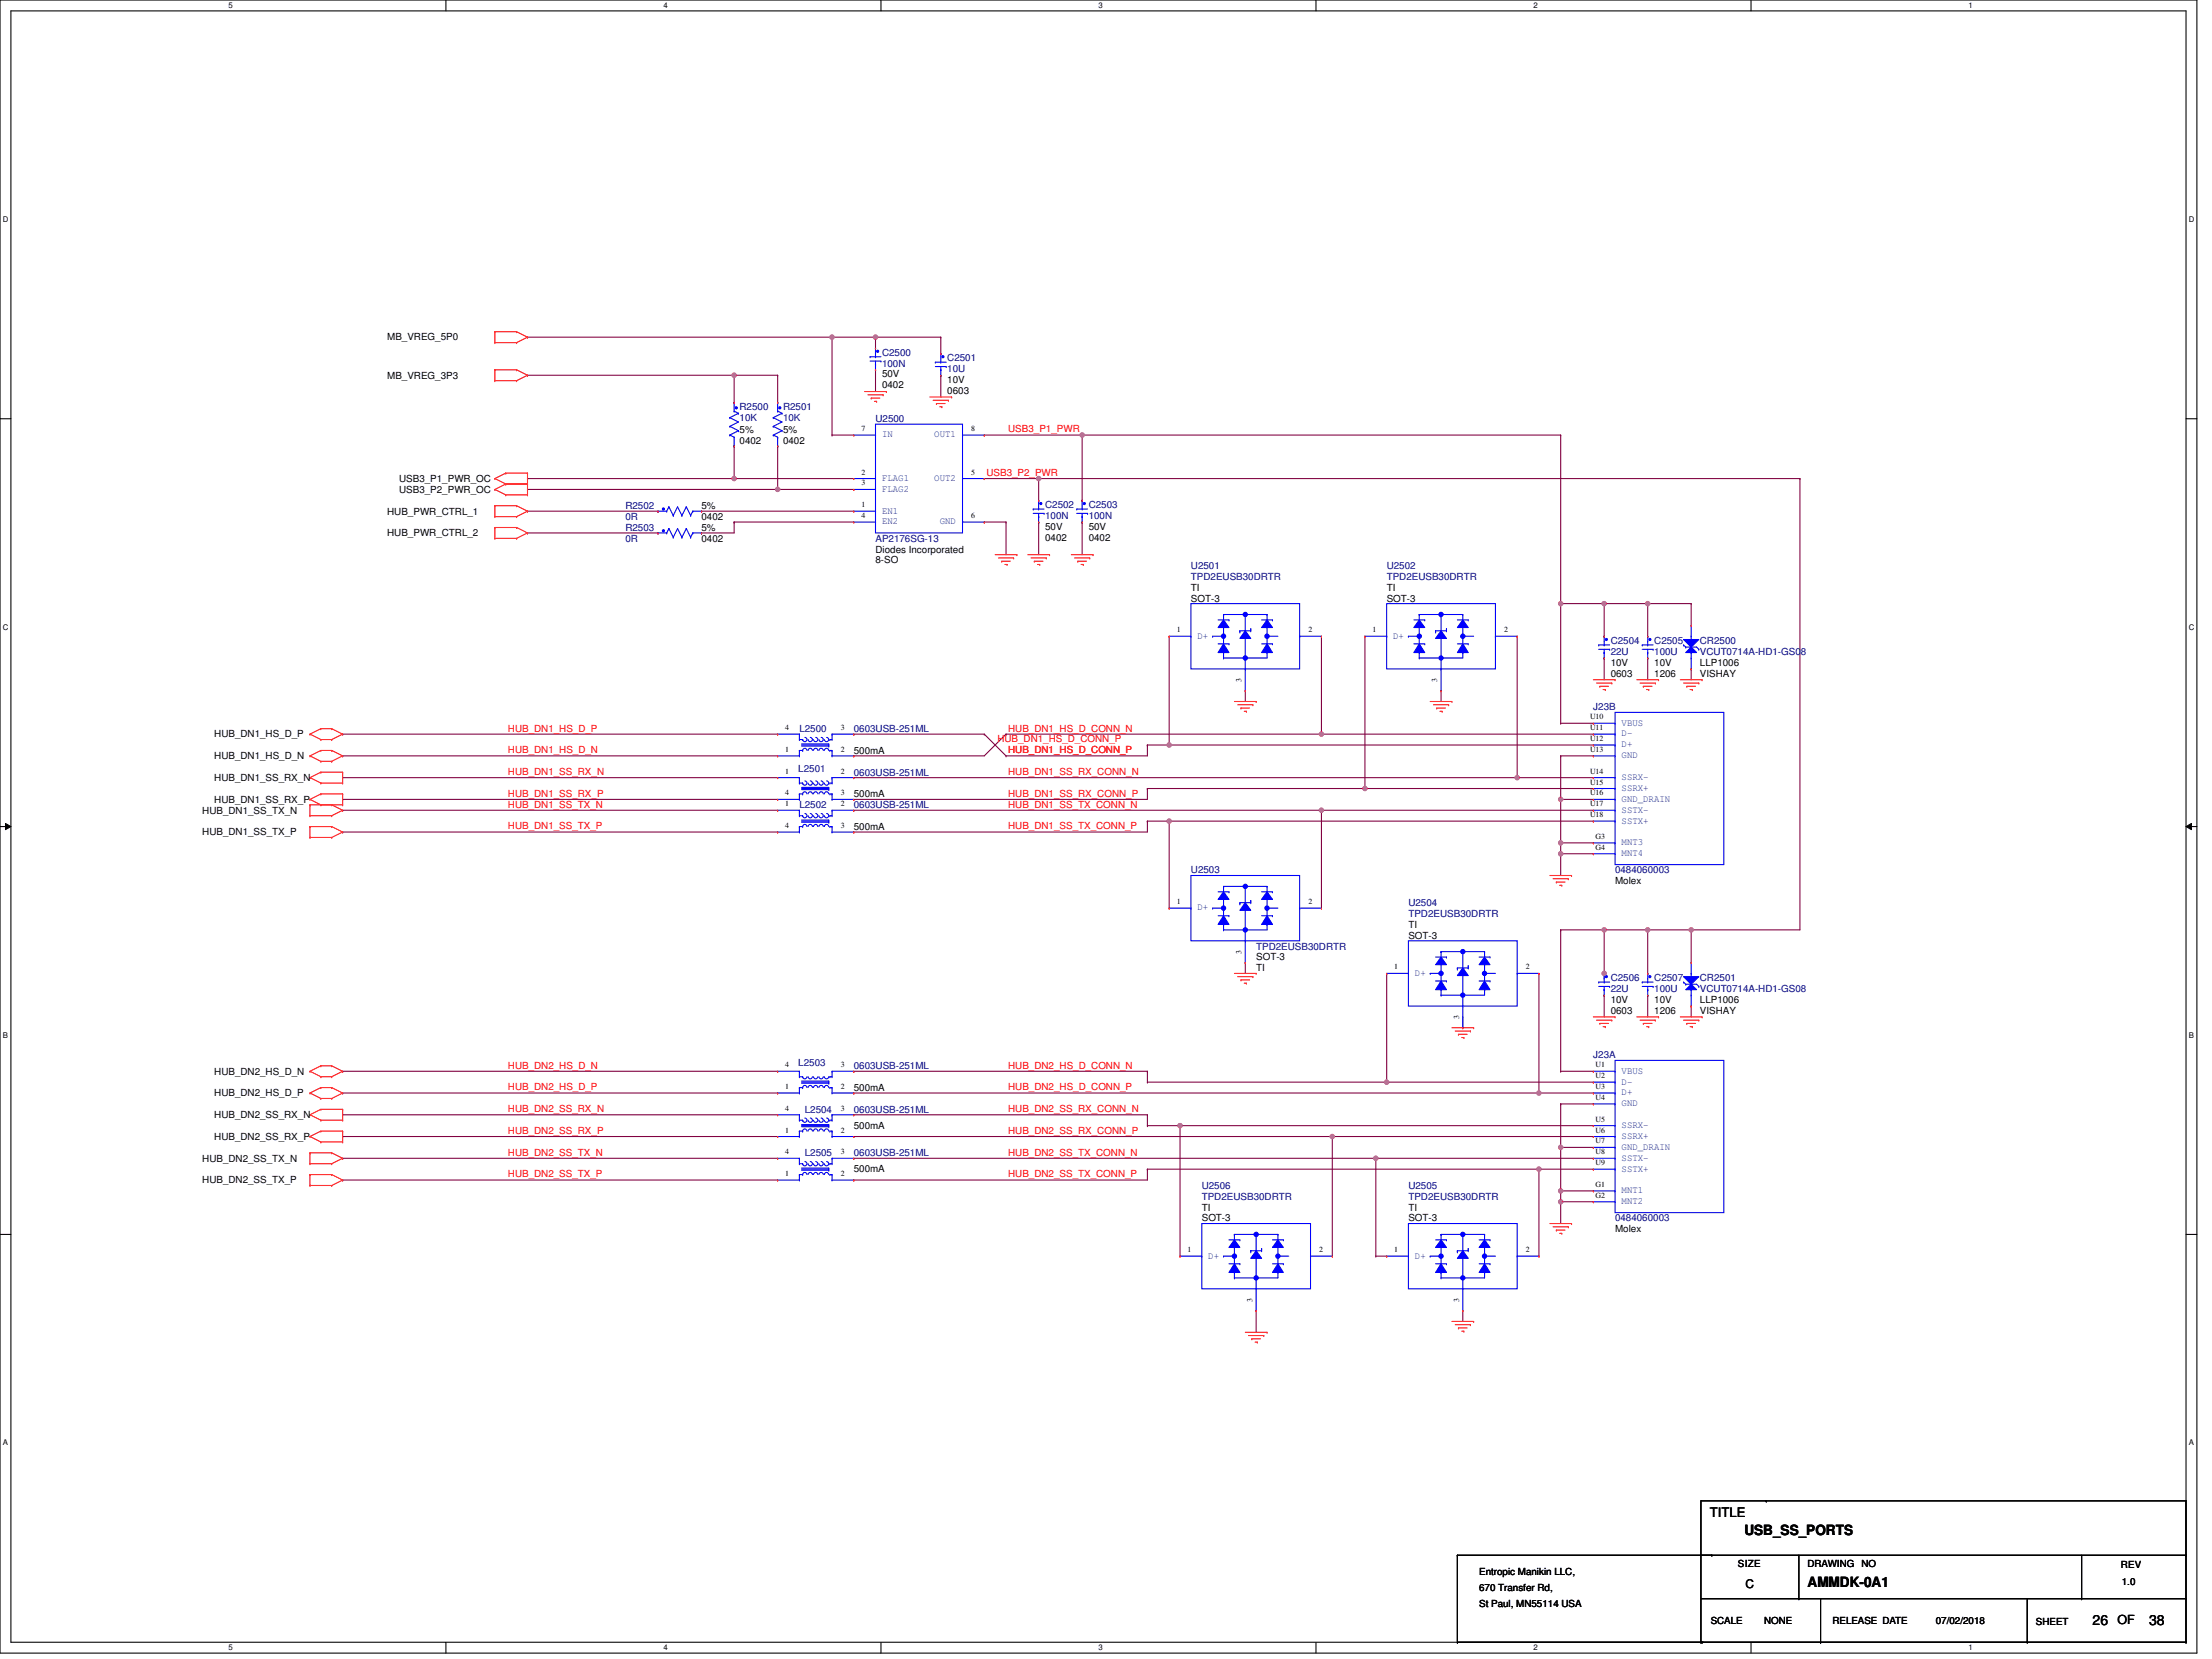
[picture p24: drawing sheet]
<svg xmlns="http://www.w3.org/2000/svg" width="610mm" height="457mm" viewBox="0 0 610 457" stroke-linecap="round" stroke-linejoin="round" font-family="sans-serif">
<defs><g id="words">
<g font-size="3.9">
<text x="480.8" y="423.1">USB_SS_PORTS</text>
<text x="498.1" y="437.2">AMMDK-0A1</text>
<text x="576.7" y="447.7">26</text>
<text x="592.3" y="447.7">38</text>
</g>
<text font-size="3.6" x="471.2" y="418.1">TITLE</text>
<text font-size="3.5" x="583.6" y="447.6">OF</text>
<text font-size="3.3" x="481.1" y="437.6">C</text>
<g font-size="2.7">
<text x="106.7" y="93.8">MB_VREG_5P0</text>
<text x="106.7" y="104.3">MB_VREG_3P3</text>
<text x="243.1" y="104">50V</text>
<text x="243.1" y="107">0402</text>
<text x="261.1" y="105.5">10V</text>
<text x="261.1" y="108.5">0603</text>
<text x="203.8" y="119.3">5%</text>
<text x="215.8" y="119.3">5%</text>
<text x="203.8" y="122.3">0402</text>
<text x="215.8" y="122.3">0402</text>
<text x="110" y="132.8">USB3_P1_PWR_OC</text>
<text x="110" y="135.8">USB3_P2_PWR_OC</text>
<text x="106.7" y="141.8">HUB_PWR_CTRL_1</text>
<text x="193.3" y="140.3">5%</text>
<text x="193.3" y="143.3">0402</text>
<text x="106.7" y="147.8">HUB_PWR_CTRL_2</text>
<text x="193.3" y="146.3">5%</text>
<text x="193.3" y="149.3">0402</text>
<text x="288" y="146">50V</text>
<text x="288" y="149">0402</text>
<text x="300" y="146">50V</text>
<text x="300" y="149">0402</text>
<text x="241.3" y="155.3">8-SO</text>
<text x="241.3" y="152.3">Diodes Incorporated</text>
<text x="328.2" y="165.8">SOT-3</text>
<text x="328.2" y="162.8">TI</text>
<text x="382.2" y="165.8">SOT-3</text>
<text x="382.2" y="162.8">TI</text>
<text x="443.9" y="183.5">10V</text>
<text x="455.9" y="183.5">10V</text>
<text x="468.5" y="183.5">LLP1006</text>
<text x="443.9" y="186.4">0603</text>
<text x="455.9" y="186.4">1206</text>
<text x="468.5" y="186.4">VISHAY</text>
<text x="59.1" y="203.2">HUB_DN1_HS_D_P</text>
<text x="59.1" y="209.2">HUB_DN1_HS_D_N</text>
<text x="235.3" y="207.7">500mA</text>
<text x="59.1" y="215.2">HUB_DN1_SS_RX_N</text>
<text x="59.1" y="221.2">HUB_DN1_SS_RX_P</text>
<text x="235.3" y="219.7">500mA</text>
<text x="55.8" y="224.2">HUB_DN1_SS_TX_N</text>
<text x="55.8" y="230.2">HUB_DN1_SS_TX_P</text>
<text x="235.3" y="228.7">500mA</text>
<text x="445.1" y="243.7">Molex</text>
<text x="388.1" y="255.7">TI</text>
<text x="388.1" y="258.7">SOT-3</text>
<text x="346.2" y="264.7">SOT-3</text>
<text x="346.2" y="267.7">TI</text>
<text x="443.9" y="276.4">10V</text>
<text x="443.9" y="279.4">0603</text>
<text x="455.9" y="276.4">10V</text>
<text x="455.9" y="279.4">1206</text>
<text x="468.5" y="276.4">LLP1006</text>
<text x="468.5" y="279.4">VISHAY</text>
<text x="59.1" y="296.1">HUB_DN2_HS_D_N</text>
<text x="59.1" y="302.1">HUB_DN2_HS_D_P</text>
<text x="235.3" y="300.6">500mA</text>
<text x="59.1" y="308.1">HUB_DN2_SS_RX_N</text>
<text x="235.3" y="311.1">500mA</text>
<text x="59.1" y="314.1">HUB_DN2_SS_RX_P</text>
<text x="55.8" y="320.1">HUB_DN2_SS_TX_N</text>
<text x="235.3" y="323.1">500mA</text>
<text x="55.8" y="326.1">HUB_DN2_SS_TX_P</text>
<text x="331.2" y="333.6">TI</text>
<text x="388.1" y="333.6">TI</text>
<text x="331.2" y="336.6">SOT-3</text>
<text x="388.1" y="336.6">SOT-3</text>
<text x="445.1" y="339.6">Molex</text>
<text x="479" y="431.9">SIZE</text>
<text x="498.1" y="431.9">DRAWING</text>
<text x="513" y="431.9">NO</text>
<text x="407.6" y="434">Entropic Manikin LLC,</text>
<text x="584.5" y="432.2">REV</text>
<text x="584.8" y="436.7">1.0</text>
<text x="407.6" y="438.5">670 Transfer Rd,</text>
<text x="407.6" y="443">St Paul, MN55114 USA</text>
<text x="471.5" y="447.5">SCALE</text>
<text x="486.2" y="447.5">NONE</text>
<text x="505" y="447.5">RELEASE DATE</text>
<text x="533.5" y="447.5">07/02/2018</text>
<text x="561.1" y="447.8">SHEET</text>
</g>
<g font-size="2.7" fill="#000080">
<text x="243.1" y="98">C2500</text>
<text x="243.1" y="101">100N</text>
<text x="261.1" y="99.5">C2501</text>
<text x="261.1" y="102.5">10U</text>
<text x="203.8" y="113">R2500</text>
<text x="215.8" y="113">R2501</text>
<text x="203.8" y="116">10K</text>
<text x="215.8" y="116">10K</text>
<text x="241.3" y="116.3">U2500</text>
<text x="172.3" y="140.3">R2502</text>
<text x="172.3" y="143.3">0R</text>
<text x="288" y="140">C2502</text>
<text x="288" y="143">100N</text>
<text x="300" y="140">C2503</text>
<text x="300" y="143">100N</text>
<text x="172.3" y="146.3">R2503</text>
<text x="172.3" y="149.3">0R</text>
<text x="241.3" y="149.3">AP2176SG-13</text>
<text x="328.2" y="156.8">U2501</text>
<text x="328.2" y="159.8">TPD2EUSB30DRTR</text>
<text x="382.2" y="156.8">U2502</text>
<text x="382.2" y="159.8">TPD2EUSB30DRTR</text>
<text x="443.9" y="177.5">C2504</text>
<text x="455.9" y="177.5">C2505</text>
<text x="468.5" y="177.5">CR2500</text>
<text x="443.9" y="180.5">22U</text>
<text x="455.9" y="180.5">100U</text>
<text x="468.5" y="180.5">VCUT0714A-HD1-GS08</text>
<text x="439.1" y="195.7">J23B</text>
<text x="220.3" y="201.7">L2500</text>
<text x="235.3" y="201.7">0603USB-251ML</text>
<text x="220" y="212.8">L2501</text>
<text x="235.3" y="213.7">0603USB-251ML</text>
<text x="220.3" y="222.7">L2502</text>
<text x="235.3" y="222.7">0603USB-251ML</text>
<text x="328.2" y="240.7">U2503</text>
<text x="445.1" y="240.7">0484060003</text>
<text x="388.1" y="249.7">U2504</text>
<text x="388.1" y="252.7">TPD2EUSB30DRTR</text>
<text x="346.2" y="261.7">TPD2EUSB30DRTR</text>
<text x="443.9" y="270.4">C2506</text>
<text x="443.9" y="273.4">22U</text>
<text x="455.9" y="270.4">C2507</text>
<text x="455.9" y="273.4">100U</text>
<text x="468.5" y="270.4">CR2501</text>
<text x="468.5" y="273.4">VCUT0714A-HD1-GS08</text>
<text x="220" y="293.7">L2503</text>
<text x="439.1" y="291.7">J23A</text>
<text x="235.3" y="294.6">0603USB-251ML</text>
<text x="221.8" y="306.6">L2504</text>
<text x="235.3" y="306.6">0603USB-251ML</text>
<text x="221.8" y="318.6">L2505</text>
<text x="235.3" y="318.6">0603USB-251ML</text>
<text x="331.2" y="327.6">U2506</text>
<text x="388.1" y="327.6">U2505</text>
<text x="331.2" y="330.6">TPD2EUSB30DRTR</text>
<text x="388.1" y="330.6">TPD2EUSB30DRTR</text>
<text x="445.1" y="336.6">0484060003</text>
</g>
<g font-size="2.7" fill="#f00">
<text x="277.9" y="119.2">USB3_P1_PWR</text>
<text x="271.9" y="131.2">USB3_P2_PWR</text>
<text x="140" y="201.6">HUB_DN1_HS_D_P</text>
<text x="277.9" y="201.6">HUB_DN1_HS_D_CONN_N</text>
<text x="140" y="207.6">HUB_DN1_HS_D_N</text>
<text x="274.9" y="204.6">HUB_DN1_HS_D_CONN_P</text>
<text x="277.9" y="207.6">HUB_DN1_HS_D_CONN_P</text>
<text x="140" y="213.6">HUB_DN1_SS_RX_N</text>
<text x="277.9" y="213.6">HUB_DN1_SS_RX_CONN_N</text>
<text x="140" y="219.6">HUB_DN1_SS_RX_P</text>
<text x="277.9" y="219.6">HUB_DN1_SS_RX_CONN_P</text>
<text x="140" y="222.6">HUB_DN1_SS_TX_N</text>
<text x="277.9" y="222.6">HUB_DN1_SS_TX_CONN_N</text>
<text x="140" y="228.6">HUB_DN1_SS_TX_P</text>
<text x="277.9" y="228.6">HUB_DN1_SS_TX_CONN_P</text>
<text x="140" y="294.5">HUB_DN2_HS_D_N</text>
<text x="277.9" y="294.5">HUB_DN2_HS_D_CONN_N</text>
<text x="140" y="300.5">HUB_DN2_HS_D_P</text>
<text x="277.9" y="300.5">HUB_DN2_HS_D_CONN_P</text>
<text x="140" y="306.5">HUB_DN2_SS_RX_N</text>
<text x="277.9" y="306.5">HUB_DN2_SS_RX_CONN_N</text>
<text x="140" y="312.5">HUB_DN2_SS_RX_P</text>
<text x="277.9" y="312.5">HUB_DN2_SS_RX_CONN_P</text>
<text x="140" y="318.5">HUB_DN2_SS_TX_N</text>
<text x="277.9" y="318.5">HUB_DN2_SS_TX_CONN_N</text>
<text x="140" y="324.5">HUB_DN2_SS_TX_P</text>
<text x="277.9" y="324.5">HUB_DN2_SS_TX_CONN_P</text>
</g>
<g font-size="2.7" fill="#004080">
<text x="243.1" y="120.5">IN</text>
<text x="257.5" y="120.5">OUT1</text>
<text x="243.1" y="132.5">FLAG1</text>
<text x="243.1" y="135.5">FLAG2</text>
<text x="257.5" y="132.5">OUT2</text>
<text x="243.1" y="141.5">EN1</text>
<text x="243.1" y="144.5">EN2</text>
<text x="259" y="144.5">GND</text>
<text x="330" y="176">D+</text>
<text x="384" y="176">D+</text>
<text x="446.9" y="200">VBUS</text>
<text x="446.9" y="203">D-</text>
<text x="446.9" y="206">D+</text>
<text x="446.9" y="209">GND</text>
<text x="446.9" y="215">SSRX-</text>
<text x="446.9" y="218">SSRX+</text>
<text x="446.9" y="220.9">GND_DRAIN</text>
<text x="446.9" y="224">SSTX-</text>
<text x="446.9" y="226.9">SSTX+</text>
<text x="446.9" y="232.9">MNT3</text>
<text x="446.9" y="235.9">MNT4</text>
<text x="330" y="250.9">D+</text>
<text x="389.9" y="268.9">D+</text>
<text x="446.9" y="295.9">VBUS</text>
<text x="446.9" y="298.9">D-</text>
<text x="446.9" y="301.9">D+</text>
<text x="446.9" y="304.9">GND</text>
<text x="446.9" y="310.9">SSRX-</text>
<text x="446.9" y="313.9">SSRX+</text>
<text x="446.9" y="316.9">GND_DRAIN</text>
<text x="446.9" y="319.9">SSTX-</text>
<text x="446.9" y="322.9">SSTX+</text>
<text x="446.9" y="328.9">MNT1</text>
<text x="446.9" y="331.8">MNT2</text>
<text x="333" y="346.8">D+</text>
<text x="389.9" y="346.8">D+</text>
</g>
<g font-size="2.2">
<text x="62.9" y="2.3">5</text>
<text x="182.8" y="2.3">4</text>
<text x="302.7" y="2.3">3</text>
<text x="422.6" y="2.3">2</text>
<text x="542.5" y="2.3">1</text>
<text x=".8" y="61.1">D</text>
<text x="603.2" y="61.1">D</text>
<text x="237.4" y="118.8">7</text>
<text x="267.7" y="118.8">8</text>
<text x="237.4" y="130.8">2</text>
<text x="267.7" y="130.8">5</text>
<text x="237.4" y="133.8">3</text>
<text x="237.4" y="139.8">1</text>
<text x="237.4" y="142.8">4</text>
<text x="267.7" y="142.8">6</text>
<text x=".8" y="173.5">C</text>
<text x="603.2" y="173.5">C</text>
<text x="324.3" y="174.3">1</text>
<text x="360.6" y="174.3">2</text>
<text x="378.3" y="174.3">1</text>
<text x="414.5" y="174.3">2</text>
<text x="342.2" y="187.9" transform="rotate(-90 342.2 187.9)">3</text>
<text x="396.1" y="187.9" transform="rotate(-90 396.1 187.9)">3</text>
<text x="216.4" y="201.2">4</text>
<text x="231.7" y="201.2">3</text>
<text x="438.2" y="198.2">U10</text>
<text x="438.2" y="201.2">U11</text>
<text x="216.4" y="207.2">1</text>
<text x="231.7" y="207.2">2</text>
<text x="438.2" y="204.2">U12</text>
<text x="438.2" y="207.2">U13</text>
<text x="216.4" y="213.2">1</text>
<text x="231.7" y="213.2">2</text>
<text x="438.2" y="213.2">U14</text>
<text x="216.4" y="219.2">4</text>
<text x="231.7" y="219.2">3</text>
<text x="438.2" y="216.2">U15</text>
<text x="438.2" y="219.2">U16</text>
<text x="216.4" y="222.2">1</text>
<text x="231.7" y="222.2">2</text>
<text x="438.2" y="222.2">U17</text>
<text x="438.2" y="225.2">U18</text>
<text x="216.4" y="228.2">4</text>
<text x="231.7" y="228.2">3</text>
<text x="439.7" y="231.2">G3</text>
<text x="439.7" y="234.2">G4</text>
<text x="324.3" y="249.2">1</text>
<text x="360.6" y="249.2">2</text>
<text x="342.2" y="262.9" transform="rotate(-90 342.2 262.9)">3</text>
<text x="384.2" y="267.2">1</text>
<text x="420.5" y="267.2">2</text>
<text x="402.1" y="280.8" transform="rotate(-90 402.1 280.8)">3</text>
<text x=".8" y="285.9">B</text>
<text x="603.2" y="285.9">B</text>
<text x="216.4" y="294.1">4</text>
<text x="231.7" y="294.1">3</text>
<text x="439.7" y="294.1">U1</text>
<text x="439.7" y="297.1">U2</text>
<text x="216.4" y="300.1">1</text>
<text x="231.7" y="300.1">2</text>
<text x="439.7" y="300.1">U3</text>
<text x="439.7" y="303.1">U4</text>
<text x="216.4" y="306.1">4</text>
<text x="231.7" y="306.1">3</text>
<text x="439.7" y="309.1">U5</text>
<text x="216.4" y="312.1">1</text>
<text x="231.7" y="312.1">2</text>
<text x="439.7" y="312.1">U6</text>
<text x="439.7" y="315.1">U7</text>
<text x="216.4" y="318.1">4</text>
<text x="231.7" y="318.1">3</text>
<text x="439.7" y="318.1">U8</text>
<text x="439.7" y="321.1">U9</text>
<text x="216.4" y="324.1">1</text>
<text x="231.7" y="324.1">2</text>
<text x="439.7" y="327.1">G1</text>
<text x="439.7" y="330.1">G2</text>
<text x="327.3" y="345.1">1</text>
<text x="363.6" y="345.1">2</text>
<text x="384.2" y="345.1">1</text>
<text x="420.5" y="345.1">2</text>
<text x="345.2" y="358.8" transform="rotate(-90 345.2 358.8)">3</text>
<text x="402.1" y="358.8" transform="rotate(-90 402.1 358.8)">3</text>
<text x=".8" y="398.3">A</text>
<text x="603.2" y="398.3">A</text>
<text x="62.9" y="454.8">5</text>
<text x="182.8" y="454.8">4</text>
<text x="302.7" y="454.8">3</text>
<text x="422.6" y="454.8">2</text>
<text x="542.5" y="454.8">1</text>
</g>
</g></defs>
<path d="M0 0h605.4v455.6h-605.4zM3 3h599.4v449.6h-599.4z" fill="none" stroke="#000" stroke-width=".3"/>
<g fill="#fff">
<path d="M62.9 .3h1.2v2.4h-1.2z"/>
<path d="M62.9 452.9h1.2v2.4h-1.2z"/>
</g>
<path d="M122.9 0v3M122.9 452.6v3" fill="none" stroke="#000" stroke-width=".3"/>
<g fill="#fff">
<path d="M182.8 .3h1.2v2.4h-1.2z"/>
<path d="M182.8 452.9h1.2v2.4h-1.2z"/>
</g>
<path d="M242.8 0v3M242.8 452.6v3" fill="none" stroke="#000" stroke-width=".3"/>
<g fill="#fff">
<path d="M302.7 .3h1.2v2.4h-1.2z"/>
<path d="M302.7 452.9h1.2v2.4h-1.2z"/>
</g>
<path d="M362.7 0v3M362.7 452.6v3" fill="none" stroke="#000" stroke-width=".3"/>
<g fill="#fff">
<path d="M422.6 .3h1.2v2.4h-1.2z"/>
<path d="M422.6 452.9h1.2v2.4h-1.2z"/>
</g>
<path d="M482.6 0v3M482.6 452.6v3" fill="none" stroke="#000" stroke-width=".3"/>
<g fill="#fff">
<path d="M542.5 .3h1.2v2.4h-1.2z"/>
<path d="M542.5 452.9h1.2v2.4h-1.2z"/>
<path d="M.8 59.2h1.5v2.4h-1.5z"/>
<path d="M603.2 59.2h1.5v2.4h-1.5z"/>
<path d="M.8 171.6h1.5v2.4h-1.5z"/>
<path d="M603.2 171.6h1.5v2.4h-1.5z"/>
</g>
<path d="M0 115.4h3M602.4 115.4h3" fill="none" stroke="#000" stroke-width=".3"/>
<g fill="#fff">
<path d="M.8 284h1.4v2.4h-1.4z"/>
<path d="M603.2 284h1.4v2.4h-1.4z"/>
</g>
<path d="M0 227.8h3M602.4 227.8h3" fill="none" stroke="#000" stroke-width=".3"/>
<path d="M1.5 226.9l1.5 .9-1.5 .9zM602.4 227.8l1.5-.9v1.8z" fill="#000"/>
<path d="M1.5 226.9l1.5 .9-1.5 .9zM602.4 227.8l1.5-.9v1.8z" fill="none" stroke="#000" stroke-width=".28"/>
<g fill="#fff">
<path d="M.8 396.4h1.4v2.4h-1.4z"/>
<path d="M603.2 396.4h1.4v2.4h-1.4z"/>
</g>
<path d="M0 340.2h3M602.4 340.2h3" fill="none" stroke="#000" stroke-width=".3"/>
<path d="M241.3 101.9h.1M241.3 101.9v6M277.3 143.9h.1M277.3 143.9v9M286.2 143.9h.1M286.2 143.9v9M298.2 143.9h.1M298.2 143.9v9M430.1 331.2h.1M430.1 331.2v6" fill="none" stroke="#800040" stroke-width=".3"/>
<circle cx="430.1" cy="331.2" r=".6" fill="#f0f"/>
<circle cx="430.1" cy="331.2" r=".6" fill="none" stroke="#f0f" stroke-width=".3"/>
<g fill="none" stroke="#800040" stroke-width=".3">
<path d="M229.3 92.9h.1M229.3 92.9h12M259.3 103.4h.1M259.3 103.4v6M298.2 119.9h.1M298.2 119.9v18M214.3 122.9h.1M214.3 122.9v12M286.2 131.9h.1M286.2 131.9v6M271.3 143.9h.1M271.3 143.9h6"/>
<path d="M343.2 190.3h.1M343.2 190.3v3M397.1 190.3h.1M397.1 190.3v3M442.1 181.3h.1M442.1 181.3v6M454.1 181.3h.1M454.1 181.3v6M466.1 184.3h.1M466.1 184.3v3M430.1 235.3h.1M430.1 235.3v6"/>
<path d="M343.2 265.3h.1M343.2 265.3v3M442.1 274.3h.1M442.1 274.3v5.9M454.1 274.3h.1M454.1 274.3v5.9M466.1 277.3h.1M466.1 277.3v2.9M403.1 280.2h.1M403.1 280.2v3M430.1 316.2h.1M430.1 316.2h9"/>
<path d="M346.2 361.2h.1M346.2 361.2v6M403.1 361.2h.1M403.1 361.2v3"/>
</g>
<circle cx="241.3" cy="92.9" r=".59" fill="#f0f"/>
<circle cx="241.3" cy="92.9" r=".59" fill="none" stroke="#f0f" stroke-width=".3"/>
<g fill="none" stroke="#800040" stroke-width=".3">
<path d="M145.4 92.9h.1M145.4 92.9h83.9M229.3 92.9h.1M229.3 92.9v27M241.3 92.9h.1M241.3 92.9v3M241.3 92.9h18M259.3 92.9h.1M259.3 92.9v4.5M202.3 122.9h.1M202.3 122.9v9M94.4 214.3h.1"/>
<path d="M94.4 214.3h119.9M94.4 220.3h.1M94.4 220.3h119.9"/>
</g>
<circle cx="229.3" cy="92.9" r=".59" fill="#f0f"/>
<circle cx="229.3" cy="92.9" r=".59" fill="none" stroke="#f0f" stroke-width=".3"/>
<g fill="none" stroke="#800040" stroke-width=".3">
<path d="M229.3 119.9h.1M229.3 119.9h6M145.4 140.9h.1M145.4 146.9h.1M145.4 140.9h35.9M145.4 146.9h35.9M193.3 140.9h.1M193.3 146.9h.1M193.3 140.9h42M202.3 143.9h.1M202.3 143.9v3h-9M202.3 143.9h33"/>
<path d="M442.1 166.3h.1M442.1 166.3v9M454.1 166.3h.1M454.1 166.3v9M94.4 208.3h.1M94.4 202.3h.1M94.4 208.3h119.9M94.4 202.3h119.9M430.1 256.3h.1M430.1 256.3v38.9M430.1 256.3h12M94.4 295.2h.1"/>
<path d="M94.4 295.2h119.9M430.1 295.2h.1M430.1 295.2h9M94.4 301.2h.1M94.4 319.2h.1M94.4 313.2h.1M94.4 307.2h.1M94.4 301.2h119.9M94.4 319.2h119.9M94.4 313.2h119.9M94.4 307.2h119.9M94.4 325.2h.1"/>
<path d="M94.4 325.2h119.9"/>
</g>
<circle cx="442.1" cy="166.3" r=".59" fill="#f0f"/>
<circle cx="442.1" cy="166.3" r=".59" fill="none" stroke="#f0f" stroke-width=".3"/>
<path d="M442.1 256.3h.1M442.1 256.3v13.5M442.1 268.3h.1" fill="none" stroke="#800040" stroke-width=".3"/>
<circle cx="442.1" cy="268.3" r=".59" fill="#f0f"/>
<circle cx="442.1" cy="268.3" r=".59" fill="none" stroke="#f0f" stroke-width=".3"/>
<circle cx="442.1" cy="256.3" r=".59" fill="#f0f"/>
<circle cx="442.1" cy="256.3" r=".59" fill="none" stroke="#f0f" stroke-width=".3"/>
<path d="M430.1 166.3h.1M430.1 166.3v33M454.1 256.3h.1M454.1 256.3v12M466.1 256.3h.1M466.1 256.3v9" fill="none" stroke="#800040" stroke-width=".3"/>
<circle cx="430.1" cy="166.3" r=".6" fill="#f0f"/>
<circle cx="430.1" cy="166.3" r=".6" fill="none" stroke="#f0f" stroke-width=".3"/>
<g fill="none" stroke="#800040" stroke-width=".3">
<path d="M430.1 199.3h.1M430.1 199.3h9M94.4 223.3h.1M94.4 229.3h.1M94.4 223.3h119.9M94.4 229.3h119.9M430.1 220.3h.1M430.1 235.3h.1M430.1 232.3h.1M430.1 220.3h9M430.1 235.3h9M430.1 232.3h9"/>
<path d="M430.1 331.2h.1M430.1 328.2h.1M430.1 331.2h9M430.1 328.2h9"/>
</g>
<circle cx="430.1" cy="328.2" r=".6" fill="#f0f"/>
<circle cx="430.1" cy="328.2" r=".6" fill="none" stroke="#f0f" stroke-width=".3"/>
<path d="M202.3 103.4h.1M202.3 103.4v7.5M382.2 268.3h.1M382.2 268.3v29.9" fill="none" stroke="#800040" stroke-width=".3"/>
<circle cx="382.1" cy="298.2" r=".59" fill="#f0f"/>
<circle cx="382.1" cy="298.2" r=".59" fill="none" stroke="#f0f" stroke-width=".3"/>
<path d="M322.2 175.3h.1M322.2 175.3v30M364.2 175.3h.1M364.2 175.3v27M322.2 226.3h.1M322.2 226.3v24M424.1 268.3h.1M424.1 268.3v32.9" fill="none" stroke="#800040" stroke-width=".3"/>
<circle cx="322.2" cy="226.3" r=".59" fill="#f0f"/>
<circle cx="322.2" cy="226.3" r=".59" fill="none" stroke="#f0f" stroke-width=".3"/>
<path d="M364.2 223.3h.1M364.2 223.3v27" fill="none" stroke="#800040" stroke-width=".3"/>
<circle cx="364.2" cy="223.3" r=".59" fill="#f0f"/>
<circle cx="364.2" cy="223.3" r=".59" fill="none" stroke="#f0f" stroke-width=".3"/>
<path d="M376.2 175.3h.1M376.2 175.3v42M418.1 175.3h.1M418.1 175.3v39M424.1 322.2h.1M424.1 322.2v24" fill="none" stroke="#800040" stroke-width=".3"/>
<circle cx="424.1" cy="322.2" r=".59" fill="#f0f"/>
<circle cx="424.1" cy="322.2" r=".59" fill="none" stroke="#f0f" stroke-width=".3"/>
<path d="M325.2 310.2h.1M325.2 310.2v36" fill="none" stroke="#800040" stroke-width=".3"/>
<circle cx="325.2" cy="310.2" r=".6" fill="#f0f"/>
<circle cx="325.2" cy="310.2" r=".6" fill="none" stroke="#f0f" stroke-width=".3"/>
<path d="M145.4 134.9h.1M145.4 134.9h89.9M214.3 134.9h.1M367.2 313.2h.1M367.2 313.2v33" fill="none" stroke="#800040" stroke-width=".3"/>
<circle cx="214.3" cy="134.9" r=".59" fill="#f0f"/>
<circle cx="214.3" cy="134.9" r=".59" fill="none" stroke="#f0f" stroke-width=".3"/>
<path d="M145.4 131.9h.1M145.4 131.9h56.9" fill="none" stroke="#800040" stroke-width=".3"/>
<circle cx="202.3" cy="131.9" r=".59" fill="#f0f"/>
<circle cx="202.3" cy="131.9" r=".59" fill="none" stroke="#f0f" stroke-width=".3"/>
<path d="M145.4 103.4h.1M145.4 103.4h56.9M202.3 131.9h.1M202.3 131.9h33" fill="none" stroke="#800040" stroke-width=".3"/>
<circle cx="202.3" cy="103.4" r=".59" fill="#f0f"/>
<circle cx="202.3" cy="103.4" r=".59" fill="none" stroke="#f0f" stroke-width=".3"/>
<path d="M202.3 103.4h.1M202.3 103.4h12M214.3 103.4h.1M214.3 103.4v7.5M235.3 313.2h.1M235.3 313.2h203.8M367.2 313.2h.1" fill="none" stroke="#800040" stroke-width=".3"/>
<circle cx="367.2" cy="313.2" r=".59" fill="#f0f"/>
<circle cx="367.2" cy="313.2" r=".59" fill="none" stroke="#f0f" stroke-width=".3"/>
<path d="M235.3 307.2h.1M235.3 301.2h.1M235.3 307.2h80.9M235.3 301.2h203.8M316.2 307.2h.1M316.2 310.2h.1M316.2 307.2v3M316.2 310.2h122.9M325.2 310.2h.1M424.1 301.2h.1" fill="none" stroke="#800040" stroke-width=".3"/>
<circle cx="424.1" cy="301.2" r=".59" fill="#f0f"/>
<circle cx="424.1" cy="301.2" r=".59" fill="none" stroke="#f0f" stroke-width=".3"/>
<g fill="none" stroke="#800040" stroke-width=".3">
<path d="M376.2 217.3h.1M376.2 217.3h62.9M235.3 229.3h.1M235.3 223.3h.1M235.3 223.3h203.8M316.2 226.3h.1M316.2 226.3v3h-80.9M316.2 226.3h122.9M322.2 226.3h.1M364.2 223.3h.1M235.3 295.2h.1M235.3 295.2h80.9"/>
<path d="M316.2 298.2h.1M316.2 295.2h.1M316.2 298.2h122.9M316.2 295.2v3M382.2 298.2h.1"/>
</g>
<circle cx="376.2" cy="217.3" r=".59" fill="#f0f"/>
<circle cx="376.2" cy="217.3" r=".59" fill="none" stroke="#f0f" stroke-width=".3"/>
<path d="M235.3 214.3h.1M235.3 214.3h182.8M316.2 217.3h.1M316.2 217.3h60M316.2 217.3v3h-80.9M235.3 220.3h.1" fill="none" stroke="#800040" stroke-width=".3"/>
<circle cx="418.1" cy="214.3" r=".59" fill="#f0f"/>
<circle cx="418.1" cy="214.3" r=".59" fill="none" stroke="#f0f" stroke-width=".3"/>
<path d="M277.3 202.3h.1M277.3 202.3h161.8M364.2 202.3h.1M418.1 214.3h.1M418.1 214.3h21" fill="none" stroke="#800040" stroke-width=".3"/>
<circle cx="364.2" cy="202.3" r=".59" fill="#f0f"/>
<circle cx="364.2" cy="202.3" r=".59" fill="none" stroke="#f0f" stroke-width=".3"/>
<path d="M235.3 208.3h.1M235.3 202.3h.1M235.3 202.3h36M271.3 202.3h.1M271.3 202.3l6 6M277.3 202.3h.1M277.3 208.3h.1M277.3 202.3l-6 6h-36M316.2 205.3h.1M316.2 205.3v3h-38.9M316.2 205.3h122.9M322.2 205.3h.1" fill="none" stroke="#800040" stroke-width=".3"/>
<circle cx="322.2" cy="205.3" r=".59" fill="#f0f"/>
<circle cx="322.2" cy="205.3" r=".59" fill="none" stroke="#f0f" stroke-width=".3"/>
<path d="M271.3 131.9h.1M271.3 131.9h224.7M286.2 131.9h.1" fill="none" stroke="#800040" stroke-width=".3"/>
<circle cx="286.2" cy="131.9" r=".59" fill="#f0f"/>
<circle cx="286.2" cy="131.9" r=".59" fill="none" stroke="#f0f" stroke-width=".3"/>
<path d="M496 131.9h.1M496 131.9v124.4h-41.9M454.1 256.3h.1M466.1 256.3h.1" fill="none" stroke="#800040" stroke-width=".3"/>
<circle cx="466.1" cy="256.3" r=".59" fill="#f0f"/>
<circle cx="466.1" cy="256.3" r=".59" fill="none" stroke="#f0f" stroke-width=".3"/>
<circle cx="454.1" cy="256.3" r=".59" fill="#f0f"/>
<circle cx="454.1" cy="256.3" r=".59" fill="none" stroke="#f0f" stroke-width=".3"/>
<path d="M271.3 119.9h.1M271.3 119.9h158.8M298.2 119.9h.1M442.1 256.3h.1M442.1 256.3h12" fill="none" stroke="#800040" stroke-width=".3"/>
<circle cx="298.2" cy="119.9" r=".59" fill="#f0f"/>
<circle cx="298.2" cy="119.9" r=".59" fill="none" stroke="#f0f" stroke-width=".3"/>
<path d="M430.1 119.9h.1M430.1 119.9v46.4M430.1 166.3h.1M430.1 166.3h36M442.1 166.3h.1M454.1 166.3h.1" fill="none" stroke="#800040" stroke-width=".3"/>
<circle cx="454.1" cy="166.3" r=".59" fill="#f0f"/>
<circle cx="454.1" cy="166.3" r=".59" fill="none" stroke="#f0f" stroke-width=".3"/>
<path d="M466.1 166.3h.1M466.1 166.3v6M430.1 304.2h.1M430.1 304.2h9M430.1 304.2v12" fill="none" stroke="#800040" stroke-width=".3"/>
<circle cx="430.1" cy="316.2" r=".6" fill="#f0f"/>
<circle cx="430.1" cy="316.2" r=".6" fill="none" stroke="#f0f" stroke-width=".3"/>
<path d="M430.1 232.3h.1M430.1 232.3v3M430.1 316.2h.1M430.1 316.2v15M430.1 328.2h.1" fill="none" stroke="#800040" stroke-width=".3"/>
<circle cx="430.1" cy="235.3" r=".6" fill="#f0f"/>
<circle cx="430.1" cy="235.3" r=".6" fill="none" stroke="#f0f" stroke-width=".3"/>
<path d="M430.1 220.3h.1M430.1 220.3v12" fill="none" stroke="#800040" stroke-width=".3"/>
<circle cx="430.1" cy="232.3" r=".6" fill="#f0f"/>
<circle cx="430.1" cy="232.3" r=".6" fill="none" stroke="#f0f" stroke-width=".3"/>
<circle cx="430.1" cy="220.3" r=".6" fill="#f0f"/>
<circle cx="430.1" cy="220.3" r=".6" fill="none" stroke="#f0f" stroke-width=".3"/>
<g fill="none" stroke="#800040" stroke-width=".3">
<path d="M430.1 208.3h.1M430.1 208.3v12M430.1 208.3h9M235.3 319.2h.1M235.3 319.2h143.9M379.2 319.2h.1M379.2 319.2v27M235.3 325.2h.1M316.2 322.2h.1M316.2 322.2v3h-80.9M316.2 322.2h122.9M424.1 322.2h.1"/>
<path d="M379.2 346.2h.1M379.2 346.2h3"/>
</g>
<circle cx="379.1" cy="319.2" r=".59" fill="#f0f"/>
<circle cx="379.1" cy="319.2" r=".59" fill="none" stroke="#f0f" stroke-width=".3"/>
<path d="M379.2 319.2h.1M379.2 319.2h59.9" fill="none" stroke="#800040" stroke-width=".3"/>
<g fill="none" stroke="#f00" stroke-width=".3">
<path d="M136.4 94.4h.1M136.4 91.4h.1M136.4 91.4v3M136.4 91.4h6M136.4 94.4h6M142.4 91.4h.1M142.4 94.4h.1M142.4 91.4l3 1.5M145.4 92.9h.1M145.4 92.9l-3 1.5M136.4 104.9h.1M136.4 101.9h.1"/>
<path d="M136.4 101.9v3M136.4 101.9h6M136.4 104.9h6M142.4 101.9h.1M142.4 104.9h.1M142.4 101.9l3 1.5M145.4 103.4h.1M145.4 103.4l-3 1.5M238.3 107.9h6M239.2 108.8h4.2M240.1 109.7h.1M240.1 109.7h2.4"/>
<path d="M241 110.6h.6M241.6 110.6h.1M243.4 108.8h.1M244.3 107.9h.1M256.3 109.4h6M257.2 110.3h4.2M258.1 111.2h.1M258.1 111.2h2.4M259 112.1h.6M259.6 112.1h.1M261.4 110.3h.1M262.3 109.4h.1"/>
<path d="M136.4 139.4h.1M136.4 131.9h.1M136.4 134.9h.1M136.4 139.4h6M136.4 139.4v3M136.4 131.9l3 1.5M136.4 134.9l3 1.5M139.4 130.4h.1M139.4 133.4h.1M139.4 136.4h.1M139.4 130.4l-3 1.5M139.4 130.4h6"/>
<path d="M139.4 133.4h6M139.4 133.4l-3 1.5M139.4 136.4h6M142.4 139.4h.1M142.4 139.4l3 1.5M145.4 130.4h.1M145.4 133.4h.1M145.4 136.4h.1M145.4 130.4v6M136.4 142.4h.1M136.4 148.4h.1M136.4 145.4h.1"/>
<path d="M136.4 142.4h6M136.4 145.4v3M136.4 145.4h6M136.4 148.4h6M142.4 142.4h.1M142.4 145.4h.1M142.4 148.4h.1M142.4 145.4l3 1.5M145.4 140.9h.1M145.4 146.9h.1M145.4 140.9l-3 1.5M145.4 146.9l-3 1.5"/>
<path d="M274.3 152.9h5.9M275.2 153.8h4.1M276.1 154.7h.1M276.1 154.7h2.3M276.9 155.6h.6M277.5 155.6h.1M279.3 153.8h.1M280.2 152.9h.1M283.2 152.9h6M284.1 153.8h4.2M285 154.7h.1M285 154.7h2.4"/>
<path d="M285.9 155.6h.6M286.5 155.6h.1M288.3 153.8h.1M289.2 152.9h.1M295.2 152.9h6M296.1 153.8h4.2M297 154.7h.1M297 154.7h2.4M297.9 155.6h.6M298.5 155.6h.1M300.3 153.8h.1M301.2 152.9h.1"/>
<path d="M340.2 193.3h6M341.1 194.2h4.2M342 195.1h.1M342 195.1h2.4M342.9 196h.6M343.5 196h.1M345.3 194.2h.1M346.2 193.3h.1M394.1 193.3h6M395 194.2h4.2M395.9 195.1h.1M395.9 195.1h2.4"/>
<path d="M396.8 196h.6M397.4 196h.1M399.2 194.2h.1M400.1 193.3h.1M439.1 187.3h6M440 188.2h4.2M440.9 189.1h.1M440.9 189.1h2.4M441.8 190h.6M442.4 190h.1M444.2 188.2h.1M445.1 187.3h.1"/>
<path d="M451.1 187.3h6M452 188.2h4.2M452.9 189.1h.1M452.9 189.1h2.4M453.8 190h.6M454.4 190h.1M456.2 188.2h.1M457.1 187.3h.1M463.1 187.3h6M464 188.2h4.2M464.9 189.1h.1M464.9 189.1h2.4"/>
<path d="M465.8 190h.6M466.4 190h.1M468.2 188.2h.1M469.1 187.3h.1M85.4 208.3h.1M85.4 202.3h.1M85.4 214.3h.1M85.4 208.3l3 1.5M85.4 202.3l3 1.5M85.4 214.3l3 1.5M88.4 206.8h.1M88.4 209.8h.1"/>
<path d="M88.4 200.8h.1M88.4 203.8h.1M88.4 212.8h.1M88.4 215.8h.1M88.4 218.8h.1M88.4 206.8l-3 1.5M88.4 206.8h3M88.4 209.8h3M88.4 200.8l-3 1.5M88.4 200.8h3M88.4 203.8h3M88.4 212.8l-3 1.5"/>
<path d="M88.4 212.8h6M88.4 215.8h6M88.4 218.8l-3 1.5M88.4 218.8h6M91.4 206.8h.1M91.4 209.8h.1M91.4 200.8h.1M91.4 203.8h.1M91.4 206.8l3 1.5M91.4 200.8l3 1.5M94.4 208.3h.1M94.4 202.3h.1"/>
<path d="M94.4 212.8h.1M94.4 215.8h.1M94.4 218.8h.1M94.4 208.3l-3 1.5M94.4 202.3l-3 1.5M94.4 212.8v3M94.4 218.8v3M85.4 220.3h.1M85.4 224.8h.1M85.4 221.8h.1M85.4 230.8h.1M85.4 227.8h.1"/>
<path d="M85.4 221.8h9M85.4 220.3l3 1.5M85.4 221.8v3M85.4 227.8v3M85.4 224.8h6M85.4 227.8h6M85.4 230.8h6M88.4 221.8h.1M91.4 221.8h.1M91.4 224.8h.1M91.4 227.8h.1M91.4 230.8h.1"/>
<path d="M91.4 221.8l3 1.5M91.4 227.8l3 1.5M94.4 221.8h.1M94.4 223.3h.1M94.4 229.3h.1M94.4 223.3l-3 1.5M94.4 229.3l-3 1.5M427.1 241.3h6M428 242.2h4.2M428.9 243.1h.1M428.9 243.1h2.4M429.8 244h.6"/>
<path d="M430.4 244h.1M432.2 242.2h.1M433.1 241.3h.1M340.2 268.3h6M341.1 269.2h4.2M342 270.1h.1M342 270.1h2.4M342.9 271h.6M343.5 271h.1M345.3 269.2h.1M346.2 268.3h.1M85.4 295.2h.1"/>
<path d="M85.4 295.2l3 1.5M88.4 293.7h.1M88.4 296.7h.1M88.4 299.7h.1M88.4 293.7l-3 1.5M88.4 293.7h3M88.4 296.7h3M88.4 299.7l-3 1.5M88.4 299.7h3M91.4 293.7h.1M91.4 296.7h.1M91.4 299.7h.1"/>
<path d="M91.4 293.7l3 1.5M91.4 299.7l3 1.5M94.4 295.2h.1M94.4 295.2l-3 1.5M400.1 283.2h6M401 284.1h4.2M401.9 285h.1M401.9 285h2.4M402.8 285.9h.6M403.4 285.9h.1M405.2 284.1h.1M406.1 283.2h.1"/>
<path d="M439.1 280.2h6M440 281.1h4.2M440.9 282h.1M440.9 282h2.4M441.8 282.9h.6M442.4 282.9h.1M444.2 281.1h.1M445.1 280.2h.1M451.1 280.2h6M452 281.1h4.2M452.9 282h.1M452.9 282h2.4"/>
<path d="M453.8 282.9h.6M454.4 282.9h.1M456.2 281.1h.1M457.1 280.2h.1M463.1 280.2h6M464 281.1h4.2M464.9 282h.1M464.9 282h2.4M465.8 282.9h.6M466.4 282.9h.1M468.2 281.1h.1M469.1 280.2h.1"/>
<path d="M85.4 301.2h.1M85.4 307.2h.1M85.4 313.2h.1M85.4 317.7h.1M85.4 301.2l3 1.5M85.4 307.2l3 1.5M85.4 313.2l3 1.5M85.4 317.7h6M85.4 317.7v3M88.4 302.7h.1M88.4 305.7h.1M88.4 308.7h.1"/>
<path d="M88.4 311.7h.1M88.4 314.7h.1M88.4 302.7h3M88.4 305.7l-3 1.5M88.4 305.7h6M88.4 308.7h6M88.4 311.7l-3 1.5M88.4 311.7h6M88.4 314.7h6M91.4 302.7h.1M91.4 317.7h.1M91.4 317.7l3 1.5"/>
<path d="M94.4 301.2h.1M94.4 305.7h.1M94.4 308.7h.1M94.4 311.7h.1M94.4 314.7h.1M94.4 319.2h.1M94.4 305.7v3M94.4 311.7v3M94.4 301.2l-3 1.5M94.4 319.2l-3 1.5M85.4 320.7h.1M85.4 326.7h.1"/>
<path d="M85.4 323.7h.1M85.4 320.7h6M85.4 323.7v3M85.4 323.7h6M85.4 326.7h6M91.4 320.7h.1M91.4 323.7h.1M91.4 326.7h.1M91.4 323.7l3 1.5M94.4 325.2h.1M94.4 325.2l-3 1.5M427.1 337.2h6"/>
<path d="M428 338.1h4.2M428.9 339h.1M428.9 339h2.4M429.8 339.9h.6M430.4 339.9h.1M432.2 338.1h.1M433.1 337.2h.1M343.2 367.2h6M344.1 368.1h4.2M345 369h.1M345 369h2.4M345.9 369.9h.6"/>
<path d="M346.5 369.9h.1M348.3 368.1h.1M349.2 367.2h.1M400.1 364.2h6M401 365.1h4.2M401.9 366h.1M401.9 366h2.4M402.8 366.9h.6M403.4 366.9h.1M405.2 365.1h.1M406.1 364.2h.1"/>
</g>
<g fill="none" stroke="#000" stroke-width=".3">
<path d="M486.7 413.6h.1M401.6 428.6h.1M401.6 428.6h200.8M401.6 428.6v24M471.8 428.6h.1M495.7 428.6v12M573.7 428.6v12M602.4 428.6h.1M401.6 452.6h.1M401.6 452.6h200.8M468.8 452.6h.1M468.8 452.6v-39h133.6v39"/>
<path d="M468.8 440.6h133.6M469.1 452.6h.1M495.7 440.6h.1M501.7 452.6h.1M501.7 440.6v12M558.7 452.6h.1M558.7 440.6v12M573.7 440.6h.1M602.4 440.6h.1M602.4 452.6h.1"/>
</g>
<path d="M440.6 177.7h.1M440.6 177.7h3M440.6 178.9h3M442.1 175.3h.1M442.1 179.8h.1M442.1 177.7h.1M442.1 175.3v2.4M442.1 178.9v2.4M443.6 178.9h.1M442.1 181.3h.1" fill="none" stroke="#00f" stroke-width=".3"/>
<circle cx="442.7" cy="176.2" r=".29" fill="#00f"/>
<g fill="none" stroke="#00f" stroke-width=".3">
<path d="M181.3 146.9h.1M181.3 146.9h2.4M183.7 146.9h.1M184.3 145.7h.1M184.3 145.7l1.2 2.4M184.3 145.7l-.6 1.2M185.5 148.1h.1M185.5 148.1l1.2-2.4 1.2 2.4M187.9 148.1h.1M189.1 145.7h.1M189.1 145.7l1.2 2.4M189.1 145.7l-1.2 2.4"/>
<path d="M190.3 148.1h.1M190.9 146.9h.1M190.9 146.9h2.4M190.9 146.9l-.6 1.2M193.3 146.9h.1M214.3 319.2h6M220.3 319.2h.1M220.3 319.2v1.5M229.3 319.2h.1M229.3 319.2h6M229.3 319.2v1.5M214.3 325.2h6"/>
<path d="M220.3 325.2h.1M220.3 323.7h.1M220.3 320.7h.1M220.3 323.7v1.5M220.3 323.7h.9M220.3 320.7h.9M220.9 322.5h7.5M220.9 321.9h7.5M220.9 322.2h7.5M221.2 323.7h.1M221.2 320.7h.1M221.2 323.7a.59 .59 0 0 1 .6-.6 .59 .59 0 0 1 .6 .6"/>
<path d="M221.8 320.1a.59 .59 0 0 1 .6 .6 .59 .59 0 0 1-.6 .6 .59 .59 0 0 1-.6-.6M222.7 323.7a.59 .59 0 0 1 .6-.6 .59 .59 0 0 1 .6 .6M223.3 320.1a.59 .59 0 0 1 .6 .6 .59 .59 0 0 1-.6 .6 .59 .59 0 0 1-.6-.6M224.2 323.7a.59 .59 0 0 1 .6-.6 .59 .59 0 0 1 .6 .6M224.8 320.1a.59 .59 0 0 1 .6 .6 .59 .59 0 0 1-.6 .6 .59 .59 0 0 1-.6-.6M225.7 323.7a.59 .59 0 0 1 .6-.6 .59 .59 0 0 1 .6 .6M226.3 320.1a.59 .59 0 0 1 .6 .6 .59 .59 0 0 1-.6 .6 .59 .59 0 0 1-.6-.6M227.2 323.7a.6 .6 0 0 1 .6-.6 .6 .6 0 0 1 .6 .6M227.8 320.1a.59 .59 0 0 1 .6 .6 .59 .59 0 0 1-.6 .6 .59 .59 0 0 1-.6-.6M228.4 322.5h.1M228.4 321.9h.1M228.4 322.2h.1"/>
<path d="M228.7 320.7h.1M228.7 323.7h.1M228.7 323.7h.6M228.7 320.7h.6M229.3 325.2h.1M229.3 320.7h.1M229.3 323.7h.1M229.3 325.2h6M229.3 323.7v1.5"/>
<circle cx="442.7" cy="176.2" r=".29"/>
</g>
<path d="M442.1 175.3h.1M442.1 181.3h.1M214.3 319.2h.1M235.3 319.2h.1M214.3 325.2h.1M235.3 325.2h.1" fill="none" stroke="#f00" stroke-width=".3"/>
<circle cx="182.8" cy="146.3" r=".29" fill="#00f"/>
<g fill="none" stroke="#00f" stroke-width=".3">
<path d="M298.2 137.9h.1M298.2 137.9v2.4M296.7 140.3h.1M296.7 140.3h3M296.7 141.5h3M298.2 143.9h.1M298.2 142.4h.1M298.2 140.3h.1M298.2 141.5v2.4M299.7 141.5h.1"/>
<circle cx="182.8" cy="146.3" r=".29"/>
</g>
<path d="M181.3 146.9h.1M193.3 146.9h.1" fill="none" stroke="#f00" stroke-width=".3"/>
<circle cx="298.8" cy="138.8" r=".29" fill="#00f"/>
<g fill="none" stroke="#00f" stroke-width=".3">
<path d="M452.6 177.7h.1M452.6 177.7h3M452.6 178.9h3M454.1 175.3h.1M454.1 179.8h.1M454.1 177.7h.1M454.1 175.3v2.4M454.1 178.9v2.4M455.6 178.9h.1M454.1 181.3h.1M214.3 313.2h6M214.3 307.2h6"/>
<path d="M220.3 313.2h.1M220.3 307.2h.1M220.3 311.7h.1M220.3 308.7h.1M220.3 307.2v1.5M220.3 311.7v1.5M220.3 311.7h.9M220.3 308.7h.9M220.9 310.5h7.5M220.9 309.9h7.5M220.9 310.2h7.5M221.2 311.7h.1"/>
<path d="M221.2 308.7h.1M221.2 311.7a.59 .59 0 0 1 .6-.6 .59 .59 0 0 1 .6 .6M221.8 308.1a.59 .59 0 0 1 .6 .6 .59 .59 0 0 1-.6 .6 .59 .59 0 0 1-.6-.6M222.7 311.7a.59 .59 0 0 1 .6-.6 .59 .59 0 0 1 .6 .6M223.3 308.1a.59 .59 0 0 1 .6 .6 .59 .59 0 0 1-.6 .6 .59 .59 0 0 1-.6-.6M224.2 311.7a.59 .59 0 0 1 .6-.6 .59 .59 0 0 1 .6 .6M224.8 308.1a.59 .59 0 0 1 .6 .6 .59 .59 0 0 1-.6 .6 .59 .59 0 0 1-.6-.6M225.7 311.7a.59 .59 0 0 1 .6-.6 .59 .59 0 0 1 .6 .6M226.3 308.1a.59 .59 0 0 1 .6 .6 .59 .59 0 0 1-.6 .6 .59 .59 0 0 1-.6-.6M227.2 311.7a.6 .6 0 0 1 .6-.6 .6 .6 0 0 1 .6 .6M227.8 308.1a.59 .59 0 0 1 .6 .6 .59 .59 0 0 1-.6 .6 .59 .59 0 0 1-.6-.6M228.4 310.5h.1"/>
<path d="M228.4 309.9h.1M228.4 310.2h.1M228.7 308.7h.1M228.7 311.7h.1M228.7 311.7h.6M228.7 308.7h.6M229.3 313.2h.1M229.3 307.2h.1M229.3 308.7h.1M229.3 311.7h.1M229.3 313.2h6M229.3 307.2h6"/>
<path d="M229.3 307.2v1.5M229.3 311.7v1.5"/>
<circle cx="298.8" cy="138.8" r=".29"/>
</g>
<path d="M298.2 137.9h.1M298.2 143.9h.1M214.3 313.2h.1M214.3 307.2h.1M235.3 313.2h.1M235.3 307.2h.1" fill="none" stroke="#f00" stroke-width=".3"/>
<circle cx="454.7" cy="176.2" r=".29" fill="#00f"/>
<g fill="none" stroke="#00f" stroke-width=".3">
<path d="M322.2 175.3h6M328.2 166.3h30v18h-30zM328.2 175.3h.1M334.2 175.3h.1M334.2 175.3h3M335.7 177.4h3M335.7 170.8h3M337.2 169.4h.1M337.2 172.3h.1M337.2 179.8h.1M337.2 169.4h12M337.2 169.4v1.4"/>
<path d="M337.2 172.3v6M337.2 179.8v1.5M338.7 177.4h.1M338.7 170.8h.1M341.7 173.8h.1M341.7 173.8h3M341.7 173.8v.6M343.2 169.4h.1M343.2 175.3h.1M343.2 169.4v4.4M343.2 175.3v15M344.7 173.8h.1"/>
<path d="M344.7 173.2h.1M344.7 173.2v.6M347.7 177.4h3M347.7 170.8h3M349.2 172.3h.1M349.2 179.8h.1M349.2 169.4h.1M349.2 175.3h.1M349.2 175.3h3M349.2 169.4v1.4M349.2 172.3v6M349.2 179.8v1.5h-12"/>
<path d="M350.7 177.4h.1M350.7 170.8h.1M358.2 175.3h.1M358.2 175.3h6M337.2 181.3h.1M343.2 184.3h.1"/>
<circle cx="454.7" cy="176.2" r=".29"/>
</g>
<path d="M454.1 175.3h.1M454.1 181.3h.1" fill="none" stroke="#f00" stroke-width=".3"/>
<circle cx="337.2" cy="175.3" r=".59" fill="#00f"/>
<circle cx="337.2" cy="175.3" r=".59" fill="none" stroke="#00f" stroke-width=".3"/>
<circle cx="343.2" cy="181.3" r=".59" fill="#00f"/>
<circle cx="343.2" cy="181.3" r=".59" fill="none" stroke="#00f" stroke-width=".3"/>
<circle cx="343.2" cy="169.3" r=".59" fill="#00f"/>
<circle cx="343.2" cy="169.3" r=".59" fill="none" stroke="#00f" stroke-width=".3"/>
<circle cx="349.2" cy="175.3" r=".59" fill="#00f"/>
<circle cx="349.2" cy="175.3" r=".59" fill="none" stroke="#00f" stroke-width=".3"/>
<path d="M337.2 170.8l1.5 2.1h-3z" fill="#00f"/>
<path d="M337.2 170.8l1.5 2.1h-3z" fill="none" stroke="#00f" stroke-width=".3"/>
<path d="M337.2 177.4l1.5 2.4h-3z" fill="#00f"/>
<path d="M337.2 177.4l1.5 2.4h-3z" fill="none" stroke="#00f" stroke-width=".3"/>
<path d="M343.2 173.8l1.5 2.1h-3z" fill="#00f"/>
<path d="M343.2 173.8l1.5 2.1h-3z" fill="none" stroke="#00f" stroke-width=".3"/>
<path d="M349.2 170.8l1.5 2.1h-3z" fill="#00f"/>
<path d="M349.2 170.8l1.5 2.1h-3z" fill="none" stroke="#00f" stroke-width=".3"/>
<path d="M349.2 177.4l1.5 2.4h-3z" fill="#00f"/>
<g fill="none" stroke="#00f" stroke-width=".3">
<path d="M349.2 177.4l1.5 2.4h-3zM322.2 250.3h6M328.2 241.3h30v18h-30zM328.2 250.3h.1M334.2 250.3h.1M334.2 250.3h3M335.7 252.4h3M335.7 245.8h3M337.2 244.3h.1M337.2 247.3h.1M337.2 254.8h.1M337.2 256.3h.1"/>
<path d="M337.2 244.3h12M337.2 244.3v1.5M337.2 247.3v6M337.2 254.8v1.5M338.7 252.4h.1M338.7 245.8h.1M341.7 248.8h.1M341.7 248.8h3M341.7 248.8v.6M343.2 259.3h.1M343.2 244.3h.1M343.2 250.3h.1"/>
<path d="M343.2 244.3v4.5M343.2 250.3v15M344.7 248.8h.1M344.7 248.2h.1M344.7 248.2v.6M347.7 252.4h3M347.7 245.8h3M349.2 247.3h.1M349.2 254.8h.1M349.2 244.3h.1M349.2 250.3h.1M349.2 250.3h3"/>
<path d="M349.2 244.3v1.5M349.2 247.3v6M349.2 254.8v1.5h-12M350.7 252.4h.1M350.7 245.8h.1M358.2 250.3h.1M358.2 250.3h6"/>
</g>
<path d="M322.2 175.3h.1M364.2 175.3h.1M343.2 190.3h.1" fill="none" stroke="#f00" stroke-width=".3"/>
<circle cx="337.2" cy="250.3" r=".59" fill="#00f"/>
<circle cx="337.2" cy="250.3" r=".59" fill="none" stroke="#00f" stroke-width=".3"/>
<circle cx="343.2" cy="256.3" r=".59" fill="#00f"/>
<circle cx="343.2" cy="256.3" r=".59" fill="none" stroke="#00f" stroke-width=".3"/>
<circle cx="343.2" cy="244.3" r=".59" fill="#00f"/>
<circle cx="343.2" cy="244.3" r=".59" fill="none" stroke="#00f" stroke-width=".3"/>
<circle cx="349.2" cy="250.3" r=".59" fill="#00f"/>
<circle cx="349.2" cy="250.3" r=".59" fill="none" stroke="#00f" stroke-width=".3"/>
<path d="M337.2 245.8l1.5 2.1h-3z" fill="#00f"/>
<path d="M337.2 245.8l1.5 2.1h-3z" fill="none" stroke="#00f" stroke-width=".3"/>
<path d="M337.2 252.4l1.5 2.4h-3z" fill="#00f"/>
<path d="M337.2 252.4l1.5 2.4h-3z" fill="none" stroke="#00f" stroke-width=".3"/>
<path d="M343.2 248.8l1.5 2.1h-3z" fill="#00f"/>
<path d="M343.2 248.8l1.5 2.1h-3z" fill="none" stroke="#00f" stroke-width=".3"/>
<path d="M349.2 245.8l1.5 2.1h-3z" fill="#00f"/>
<path d="M349.2 245.8l1.5 2.1h-3z" fill="none" stroke="#00f" stroke-width=".3"/>
<path d="M349.2 252.4l1.5 2.4h-3z" fill="#00f"/>
<g fill="none" stroke="#00f" stroke-width=".3">
<path d="M213.1 119.9h.1M213.1 117.5h.1M213.1 115.1h.1M213.1 119.9l1.2 .6M213.1 117.5l2.4 1.2M213.1 115.1l2.4 1.2-2.4 1.2M214.3 110.9h.1M214.3 113.3h.1M214.3 110.9v2.4M214.3 113.3l1.2 .6M215.5 118.7h.1M215.5 113.9h.1"/>
<path d="M215.5 118.7l-2.4 1.2M215.5 113.9l-2.4 1.2M214.3 122.9h.1M214.3 120.5h.1M214.3 120.5v2.4M349.2 252.4l1.5 2.4h-3z"/>
</g>
<path d="M322.2 250.3h.1M364.2 250.3h.1M343.2 265.3h.1" fill="none" stroke="#f00" stroke-width=".3"/>
<circle cx="214.9" cy="112.4" r=".3" fill="#00f"/>
<g fill="none" stroke="#00f" stroke-width=".3">
<path d="M201.1 119.9h.1M201.1 117.5h.1M201.1 115.1h.1M201.1 119.9l1.2 .6M201.1 117.5l2.4 1.2M201.1 115.1l2.4 1.2-2.4 1.2M202.3 110.9h.1M202.3 113.3h.1M202.3 110.9v2.4M202.3 113.3l1.2 .6M203.5 118.7h.1M203.5 113.9h.1"/>
<path d="M203.5 118.7l-2.4 1.2M203.5 113.9l-2.4 1.2M202.3 122.9h.1M202.3 120.5h.1M202.3 120.5v2.4"/>
<circle cx="214.9" cy="112.4" r=".3"/>
</g>
<path d="M214.3 110.9h.1M214.3 122.9h.1" fill="none" stroke="#f00" stroke-width=".3"/>
<circle cx="202.9" cy="112.4" r=".3" fill="#00f"/>
<g fill="none" stroke="#00f" stroke-width=".3">
<path d="M439.1 199.3h6M445.1 196.3h30v42h-30zM445.1 199.3h.1M439.1 202.3h6M439.1 205.3h6M439.1 208.3h6M439.1 214.3h6M439.1 217.3h6M445.1 202.3h.1M445.1 205.3h.1M445.1 208.3h.1M445.1 214.3h.1"/>
<path d="M445.1 217.3h.1M439.1 220.3h6M439.1 223.3h6M439.1 226.3h6M439.1 232.3h6M439.1 235.3h6M445.1 220.3h.1M445.1 223.3h.1M445.1 226.3h.1M445.1 232.3h.1M445.1 235.3h.1M452.6 270.7h.1"/>
<path d="M452.6 270.7h3M452.6 271.9h3M454.1 268.3h.1M454.1 274.3h.1M454.1 272.8h.1M454.1 270.7h.1M454.1 268.3v2.4M454.1 271.9v2.4M455.6 271.9h.1"/>
<circle cx="202.9" cy="112.4" r=".3"/>
</g>
<g fill="none" stroke="#f00" stroke-width=".3">
<path d="M202.3 110.9h.1M202.3 122.9h.1M439.1 199.3h.1M439.1 202.3h.1M439.1 205.3h.1M439.1 208.3h.1M439.1 214.3h.1M439.1 217.3h.1M439.1 220.3h.1M439.1 223.3h.1M439.1 226.3h.1M439.1 232.3h.1"/>
<path d="M439.1 235.3h.1"/>
</g>
<circle cx="454.7" cy="269.1" r=".29" fill="#00f"/>
<g fill="none" stroke="#00f" stroke-width=".3">
<path d="M239.8 98.3h.1M239.8 98.3h3M239.8 99.5h3M241.3 95.9h.1M241.3 98.3h.1M241.3 95.9v2.4M241.3 99.5v2.4M242.8 99.5h.1M241.3 101.9h.1M241.3 100.4h.1M214.3 295.2h6M220.3 295.2h.1"/>
<path d="M220.3 299.7h.1M220.3 296.7h.1M220.3 295.2v1.5M220.3 299.7v1.5M220.3 299.7h.9M220.3 296.7h.9M220.9 298.5h7.5M220.9 297.9h7.5M220.9 298.2h7.5M221.2 299.7h.1M221.2 296.7h.1M221.2 296.7a.59 .59 0 0 0 .6 .6 .59 .59 0 0 0 .6-.6"/>
<path d="M221.2 299.7a.59 .59 0 0 1 .6-.6 .59 .59 0 0 1 .6 .6M222.7 296.7a.59 .59 0 0 0 .6 .6 .59 .59 0 0 0 .6-.6M222.7 299.7a.59 .59 0 0 1 .6-.6 .59 .59 0 0 1 .6 .6M224.2 296.7a.59 .59 0 0 0 .6 .6 .59 .59 0 0 0 .6-.6M224.2 299.7a.59 .59 0 0 1 .6-.6 .59 .59 0 0 1 .6 .6M225.7 296.7a.59 .59 0 0 0 .6 .6 .59 .59 0 0 0 .6-.6M225.7 299.7a.59 .59 0 0 1 .6-.6 .59 .59 0 0 1 .6 .6M227.2 296.7a.6 .6 0 0 0 .6 .6 .6 .6 0 0 0 .6-.6M227.2 299.7a.6 .6 0 0 1 .6-.6 .6 .6 0 0 1 .6 .6M228.4 298.5h.1M228.4 297.9h.1M228.4 298.2h.1"/>
<path d="M228.7 296.7h.1M228.7 299.7h.1M228.7 299.7h.6M228.7 296.7h.6M229.3 295.2h.1M229.3 296.7h.1M229.3 299.7h.1M229.3 295.2h6M229.3 295.2v1.5M229.3 299.7v1.5M214.3 301.2h6M220.3 301.2h.1"/>
<path d="M229.3 301.2h.1M229.3 301.2h6"/>
<circle cx="454.7" cy="269.1" r=".29"/>
</g>
<path d="M454.1 268.3h.1M454.1 274.3h.1M214.3 295.2h.1M235.3 295.2h.1M214.3 301.2h.1M235.3 301.2h.1" fill="none" stroke="#f00" stroke-width=".3"/>
<circle cx="241.9" cy="96.8" r=".29" fill="#00f"/>
<g fill="none" stroke="#00f" stroke-width=".3">
<path d="M376.2 175.3h6M382.2 166.3h29.9v18h-29.9zM382.2 175.3h.1M388.1 175.3h.1M388.1 175.3h3M389.6 177.4h3M389.6 170.8h3M391.1 169.4h.1M391.1 172.3h.1M391.1 179.8h.1M391.1 169.4h12M391.1 169.4v1.4"/>
<path d="M391.1 172.3v6M391.1 179.8v1.5M392.6 177.4h.1M392.6 170.8h.1M395.6 173.8h.1M395.6 173.8h3M395.6 173.8v.6M397.1 169.4h.1M397.1 175.3h.1M397.1 169.4v4.4M397.1 175.3v15M398.6 173.8h.1"/>
<path d="M398.6 173.2h.1M398.6 173.2v.6M401.6 177.4h3M401.6 170.8h3M403.1 172.3h.1M403.1 179.8h.1M403.1 169.4h.1M403.1 175.3h.1M403.1 175.3h3M403.1 169.4v1.4M403.1 172.3v6M403.1 179.8v1.5h-12"/>
<path d="M404.6 177.4h.1M404.6 170.8h.1M412.1 175.3h.1M412.1 175.3h6M391.1 181.3h.1M397.1 184.3h.1"/>
<circle cx="241.9" cy="96.8" r=".29"/>
</g>
<path d="M241.3 95.9h.1M241.3 101.9h.1" fill="none" stroke="#f00" stroke-width=".3"/>
<circle cx="391.1" cy="175.3" r=".59" fill="#00f"/>
<circle cx="391.1" cy="175.3" r=".59" fill="none" stroke="#00f" stroke-width=".3"/>
<circle cx="397.1" cy="181.3" r=".59" fill="#00f"/>
<circle cx="397.1" cy="181.3" r=".59" fill="none" stroke="#00f" stroke-width=".3"/>
<circle cx="397.1" cy="169.3" r=".59" fill="#00f"/>
<circle cx="397.1" cy="169.3" r=".59" fill="none" stroke="#00f" stroke-width=".3"/>
<circle cx="403.1" cy="175.3" r=".59" fill="#00f"/>
<circle cx="403.1" cy="175.3" r=".59" fill="none" stroke="#00f" stroke-width=".3"/>
<path d="M391.1 170.8l1.5 2.1h-3z" fill="#00f"/>
<path d="M391.1 170.8l1.5 2.1h-3z" fill="none" stroke="#00f" stroke-width=".3"/>
<path d="M391.1 177.4l1.5 2.4h-3z" fill="#00f"/>
<path d="M391.1 177.4l1.5 2.4h-3z" fill="none" stroke="#00f" stroke-width=".3"/>
<path d="M397.1 173.8l1.5 2.1h-3z" fill="#00f"/>
<path d="M397.1 173.8l1.5 2.1h-3z" fill="none" stroke="#00f" stroke-width=".3"/>
<path d="M403.1 170.8l1.5 2.1h-3z" fill="#00f"/>
<path d="M403.1 170.8l1.5 2.1h-3z" fill="none" stroke="#00f" stroke-width=".3"/>
<path d="M403.1 177.4l1.5 2.4h-3z" fill="#00f"/>
<path d="M403.1 177.4l1.5 2.4h-3zM440.6 270.7h.1M440.6 270.7h3M440.6 271.9h3M442.1 268.3h.1M442.1 274.3h.1M442.1 272.8h.1M442.1 270.7h.1M442.1 268.3v2.4M442.1 271.9v2.4M443.6 271.9h.1" fill="none" stroke="#00f" stroke-width=".3"/>
<path d="M376.2 175.3h.1M418.1 175.3h.1M397.1 190.3h.1" fill="none" stroke="#f00" stroke-width=".3"/>
<circle cx="442.7" cy="269.1" r=".29" fill="#00f"/>
<g fill="none" stroke="#00f" stroke-width=".3">
<path d="M464 177.7h.1M464 177.7l.6 .6M464.6 178.3h.1M464.6 178.3h3l.6 .6M466.1 175.3h.1M466.1 176.8h.1M466.1 179.8h.1M466.1 172.3v4.5M466.1 179.8v4.5M468.2 178.9h.1M466.1 181.3h.1M214.3 214.3h6"/>
<path d="M220.3 214.3h.1M220.3 215.8h.1M220.3 218.8h.1M220.3 214.3v1.5M220.3 218.8v1.5M220.3 215.8h.9M220.3 218.8h.9M220.9 217h7.5M220.9 217.6h7.5M220.9 217.3h7.5M221.2 215.8h.1M221.2 218.8h.1"/>
<path d="M221.2 218.8a.59 .59 0 0 1 .6-.6 .59 .59 0 0 1 .6 .6M221.8 215.2a.59 .59 0 0 1 .6 .6 .59 .59 0 0 1-.6 .6 .59 .59 0 0 1-.6-.6M222.7 218.8a.59 .59 0 0 1 .6-.6 .59 .59 0 0 1 .6 .6M223.3 215.2a.59 .59 0 0 1 .6 .6 .59 .59 0 0 1-.6 .6 .59 .59 0 0 1-.6-.6M224.2 218.8a.59 .59 0 0 1 .6-.6 .59 .59 0 0 1 .6 .6M224.8 215.2a.59 .59 0 0 1 .6 .6 .59 .59 0 0 1-.6 .6 .59 .59 0 0 1-.6-.6M225.7 218.8a.59 .59 0 0 1 .6-.6 .59 .59 0 0 1 .6 .6M226.3 215.2a.59 .59 0 0 1 .6 .6 .59 .59 0 0 1-.6 .6 .59 .59 0 0 1-.6-.6M227.2 218.8a.6 .6 0 0 1 .6-.6 .6 .6 0 0 1 .6 .6M227.8 215.2a.59 .59 0 0 1 .6 .6 .59 .59 0 0 1-.6 .6 .59 .59 0 0 1-.6-.6M228.4 217h.1M228.4 217.6h.1"/>
<path d="M228.4 217.3h.1M228.7 218.8h.1M228.7 215.8h.1M228.7 215.8h.6M228.7 218.8h.6M229.3 214.3h.1M229.3 218.8h.1M229.3 215.8h.1M229.3 214.3h6M229.3 214.3v1.5M229.3 218.8v1.5M214.3 220.3h6"/>
<path d="M220.3 220.3h.1M229.3 220.3h.1M229.3 220.3h6M439.1 295.2h6M439.1 298.2h6M445.1 292.2h30v42h-30zM445.1 295.2h.1M445.1 298.2h.1M439.1 301.2h6M439.1 304.2h6M439.1 310.2h6M439.1 313.2h6"/>
<path d="M439.1 316.2h6M439.1 319.2h6M445.1 301.2h.1M445.1 304.2h.1M445.1 310.2h.1M445.1 313.2h.1M445.1 316.2h.1M445.1 319.2h.1M439.1 322.2h6M439.1 328.2h6M439.1 331.2h6M445.1 322.2h.1"/>
<path d="M445.1 328.2h.1M445.1 331.2h.1"/>
<circle cx="442.7" cy="269.1" r=".29"/>
</g>
<g fill="none" stroke="#f00" stroke-width=".3">
<path d="M214.3 214.3h.1M235.3 214.3h.1M214.3 220.3h.1M235.3 220.3h.1M442.1 268.3h.1M442.1 274.3h.1M439.1 295.2h.1M439.1 298.2h.1M439.1 301.2h.1M439.1 304.2h.1M439.1 310.2h.1M439.1 313.2h.1"/>
<path d="M439.1 316.2h.1M439.1 319.2h.1M439.1 322.2h.1M439.1 328.2h.1M439.1 331.2h.1"/>
</g>
<path d="M464 176.2h4.2l-2.1 2.1z" fill="#00f"/>
<path d="M464 176.2h4.2l-2.1 2.1z" fill="none" stroke="#00f" stroke-width=".3"/>
<path d="M466.1 178.3l1.5 1.5h-3z" fill="#00f"/>
<path d="M257.8 99.8h.1M257.8 99.8h3M259.3 97.4h.1M259.3 99.8h.1M259.3 97.4v2.4M257.8 101h3M259.3 103.4h.1M259.3 101.9h.1M259.3 101v2.4M260.8 101h.1M466.1 178.3l1.5 1.5h-3z" fill="none" stroke="#00f" stroke-width=".3"/>
<path d="M466.1 172.3h.1M466.1 184.3h.1" fill="none" stroke="#f00" stroke-width=".3"/>
<circle cx="259.9" cy="98.3" r=".3" fill="#00f"/>
<g fill="none" stroke="#00f" stroke-width=".3">
<path d="M184.3 139.7h.1M184.3 139.7l1.2 2.4M184.3 139.7l-.6 1.2M189.1 139.7h.1M189.1 139.7l1.2 2.4M189.1 139.7l-1.2 2.4M181.3 140.9h.1M181.3 140.9h2.4M183.7 140.9h.1M185.5 142.1h.1M185.5 142.1l1.2-2.4 1.2 2.4M187.9 142.1h.1"/>
<path d="M190.3 142.1h.1M190.9 140.9h.1M190.9 140.9h2.4M190.9 140.9l-.6 1.2M193.3 140.9h.1M214.3 223.3h6M214.3 229.3h6M220.3 223.3h.1M220.3 229.3h.1M220.3 224.8h.1M220.3 227.8h.1M220.3 223.3v1.5"/>
<path d="M220.3 227.8v1.5M220.3 224.8h.9M220.3 227.8h.9M220.9 226h7.5M220.9 226.6h7.5M220.9 226.3h7.5M221.2 224.8h.1M221.2 227.8h.1M221.2 227.8a.59 .59 0 0 1 .6-.6 .59 .59 0 0 1 .6 .6M221.8 224.2a.59 .59 0 0 1 .6 .6 .59 .59 0 0 1-.6 .6 .59 .59 0 0 1-.6-.6M222.7 227.8a.59 .59 0 0 1 .6-.6 .59 .59 0 0 1 .6 .6M223.3 224.2a.59 .59 0 0 1 .6 .6 .59 .59 0 0 1-.6 .6 .59 .59 0 0 1-.6-.6"/>
<path d="M224.2 227.8a.59 .59 0 0 1 .6-.6 .59 .59 0 0 1 .6 .6M224.8 224.2a.59 .59 0 0 1 .6 .6 .59 .59 0 0 1-.6 .6 .59 .59 0 0 1-.6-.6M225.7 227.8a.59 .59 0 0 1 .6-.6 .59 .59 0 0 1 .6 .6M226.3 224.2a.59 .59 0 0 1 .6 .6 .59 .59 0 0 1-.6 .6 .59 .59 0 0 1-.6-.6M227.2 227.8a.6 .6 0 0 1 .6-.6 .6 .6 0 0 1 .6 .6M227.8 224.2a.59 .59 0 0 1 .6 .6 .59 .59 0 0 1-.6 .6 .59 .59 0 0 1-.6-.6M228.4 226h.1M228.4 226.6h.1M228.4 226.3h.1M228.7 227.8h.1M228.7 224.8h.1M228.7 224.8h.6"/>
<path d="M228.7 227.8h.6M229.3 223.3h.1M229.3 229.3h.1M229.3 227.8h.1M229.3 224.8h.1M229.3 223.3h6M229.3 229.3h6M229.3 223.3v1.5M229.3 227.8v1.5"/>
<circle cx="259.9" cy="98.3" r=".3"/>
</g>
<path d="M259.3 97.4h.1M259.3 103.4h.1M214.3 223.3h.1M214.3 229.3h.1M235.3 223.3h.1M235.3 229.3h.1" fill="none" stroke="#f00" stroke-width=".3"/>
<circle cx="182.8" cy="140.3" r=".29" fill="#00f"/>
<g fill="none" stroke="#00f" stroke-width=".3">
<path d="M464 270.7h.1M464 270.7l.6 .6M464.6 271.3h.1M464.6 271.3h3l.6 .6M466.1 268.3h.1M466.1 274.3h.1M466.1 269.8h.1M466.1 272.8h.1M466.1 265.3v4.5M466.1 272.8v4.5M468.2 271.9h.1"/>
<circle cx="182.8" cy="140.3" r=".29"/>
</g>
<path d="M181.3 140.9h.1M193.3 140.9h.1" fill="none" stroke="#f00" stroke-width=".3"/>
<path d="M464 269.2h4.2l-2.1 2.1z" fill="#00f"/>
<path d="M464 269.2h4.2l-2.1 2.1z" fill="none" stroke="#00f" stroke-width=".3"/>
<path d="M466.1 271.3l1.5 1.5h-3z" fill="#00f"/>
<g fill="none" stroke="#00f" stroke-width=".3">
<path d="M235.3 119.9h6M241.3 116.9h24v30h-24zM241.3 119.9h.1M265.3 119.9h.1M265.3 119.9h6M235.3 131.9h6M235.3 134.9h6M241.3 131.9h.1M241.3 134.9h.1M265.3 131.9h.1M265.3 131.9h6M235.3 140.9h6"/>
<path d="M235.3 143.9h6M241.3 140.9h.1M241.3 143.9h.1M265.3 143.9h.1M265.3 143.9h6M388.1 259.3h30v18h-30zM382.2 268.3h5.9M388.1 268.3h.1M394.1 268.3h.1M394.1 268.3h3M395.6 270.4h3M395.6 263.8h3"/>
<path d="M397.1 262.3h.1M397.1 265.3h.1M397.1 272.8h.1M397.1 274.3h.1M397.1 262.3h12M397.1 262.3v1.5M397.1 265.3v6M397.1 272.8v1.5M398.6 270.4h.1M398.6 263.8h.1M401.6 266.8h.1M401.6 266.8h3"/>
<path d="M401.6 266.8v.6M403.1 277.3h.1M403.1 262.3h.1M403.1 268.3h.1M403.1 262.3v4.5M403.1 268.3v14.9M404.6 266.8h.1M404.6 266.2h.1M404.6 266.2v.6M407.6 270.4h3M407.6 263.8h3M409.1 265.3h.1"/>
<path d="M409.1 272.8h.1M409.1 262.3h.1M409.1 268.3h.1M409.1 268.3h3M409.1 262.3v1.5M409.1 265.3v6M409.1 272.8v1.5h-12M410.6 270.4h.1M410.6 263.8h.1M418.1 268.3h.1M418.1 268.3h6M466.1 271.3l1.5 1.5h-3z"/>
</g>
<path d="M235.3 119.9h.1M271.3 119.9h.1M235.3 131.9h.1M235.3 134.9h.1M271.3 131.9h.1M235.3 140.9h.1M235.3 143.9h.1M271.3 143.9h.1M466.1 265.3h.1M466.1 277.3h.1" fill="none" stroke="#f00" stroke-width=".3"/>
<circle cx="397.1" cy="268.3" r=".59" fill="#00f"/>
<circle cx="397.1" cy="268.3" r=".59" fill="none" stroke="#00f" stroke-width=".3"/>
<circle cx="403.1" cy="274.2" r=".59" fill="#00f"/>
<circle cx="403.1" cy="274.2" r=".59" fill="none" stroke="#00f" stroke-width=".3"/>
<circle cx="403.1" cy="262.3" r=".59" fill="#00f"/>
<circle cx="403.1" cy="262.3" r=".59" fill="none" stroke="#00f" stroke-width=".3"/>
<circle cx="409.1" cy="268.3" r=".59" fill="#00f"/>
<circle cx="409.1" cy="268.3" r=".59" fill="none" stroke="#00f" stroke-width=".3"/>
<path d="M397.1 263.8l1.5 2.1h-3z" fill="#00f"/>
<path d="M397.1 263.8l1.5 2.1h-3z" fill="none" stroke="#00f" stroke-width=".3"/>
<path d="M397.1 270.4l1.5 2.4h-3z" fill="#00f"/>
<path d="M397.1 270.4l1.5 2.4h-3z" fill="none" stroke="#00f" stroke-width=".3"/>
<path d="M403.1 266.8l1.5 2.1h-3z" fill="#00f"/>
<path d="M403.1 266.8l1.5 2.1h-3z" fill="none" stroke="#00f" stroke-width=".3"/>
<path d="M409.1 263.8l1.5 2.1h-3z" fill="#00f"/>
<path d="M409.1 263.8l1.5 2.1h-3z" fill="none" stroke="#00f" stroke-width=".3"/>
<path d="M409.1 270.4l1.5 2.4h-3z" fill="#00f"/>
<path d="M286.2 137.9h.1M286.2 137.9v2.4M284.7 140.3h.1M284.7 140.3h3M284.7 141.5h3M286.2 143.9h.1M286.2 142.4h.1M286.2 140.3h.1M286.2 141.5v2.4M287.7 141.5h.1M409.1 270.4l1.5 2.4h-3z" fill="none" stroke="#00f" stroke-width=".3"/>
<path d="M382.2 268.3h.1M424.1 268.3h.1M403.1 283.2h.1" fill="none" stroke="#f00" stroke-width=".3"/>
<circle cx="286.8" cy="138.8" r=".29" fill="#00f"/>
<g fill="none" stroke="#00f" stroke-width=".3">
<path d="M388.1 337.2h30v18h-30zM382.2 346.2h5.9M388.1 346.2h.1M394.1 346.2h.1M394.1 346.2h3M395.6 348.3h3M395.6 341.7h3M397.1 340.2h.1M397.1 343.2h.1M397.1 350.7h.1M397.1 352.2h.1M397.1 340.2h12"/>
<path d="M397.1 340.2v1.5M397.1 343.2v6M397.1 350.7v1.5M398.6 348.3h.1M398.6 341.7h.1M401.6 344.7h.1M401.6 344.7h3M401.6 344.7v.6M403.1 355.2h.1M403.1 340.2h.1M403.1 346.2h.1M403.1 340.2v4.5"/>
<path d="M403.1 346.2v15M404.6 344.7h.1M404.6 344.1h.1M404.6 344.1v.6M407.6 348.3h3M407.6 341.7h3M409.1 343.2h.1M409.1 350.7h.1M409.1 340.2h.1M409.1 346.2h.1M409.1 346.2h3M409.1 340.2v1.5"/>
<path d="M409.1 343.2v6M409.1 350.7v1.5h-12M410.6 348.3h.1M410.6 341.7h.1M418.1 346.2h.1M418.1 346.2h6"/>
<circle cx="286.8" cy="138.8" r=".29"/>
</g>
<path d="M286.2 137.9h.1M286.2 143.9h.1" fill="none" stroke="#f00" stroke-width=".3"/>
<circle cx="397.1" cy="346.2" r=".59" fill="#00f"/>
<circle cx="397.1" cy="346.2" r=".59" fill="none" stroke="#00f" stroke-width=".3"/>
<circle cx="403.1" cy="352.2" r=".59" fill="#00f"/>
<circle cx="403.1" cy="352.2" r=".59" fill="none" stroke="#00f" stroke-width=".3"/>
<circle cx="403.1" cy="340.2" r=".59" fill="#00f"/>
<circle cx="403.1" cy="340.2" r=".59" fill="none" stroke="#00f" stroke-width=".3"/>
<circle cx="409.1" cy="346.2" r=".59" fill="#00f"/>
<circle cx="409.1" cy="346.2" r=".59" fill="none" stroke="#00f" stroke-width=".3"/>
<path d="M397.1 341.7l1.5 2.1h-3z" fill="#00f"/>
<path d="M397.1 341.7l1.5 2.1h-3z" fill="none" stroke="#00f" stroke-width=".3"/>
<path d="M397.1 348.3l1.5 2.4h-3z" fill="#00f"/>
<path d="M397.1 348.3l1.5 2.4h-3z" fill="none" stroke="#00f" stroke-width=".3"/>
<path d="M403.1 344.7l1.5 2.1h-3z" fill="#00f"/>
<path d="M403.1 344.7l1.5 2.1h-3z" fill="none" stroke="#00f" stroke-width=".3"/>
<path d="M409.1 341.7l1.5 2.1h-3z" fill="#00f"/>
<path d="M409.1 341.7l1.5 2.1h-3z" fill="none" stroke="#00f" stroke-width=".3"/>
<path d="M409.1 348.3l1.5 2.4h-3z" fill="#00f"/>
<g fill="none" stroke="#00f" stroke-width=".3">
<path d="M214.3 208.3h6M214.3 202.3h6M220.3 208.3h.1M220.3 202.3h.1M220.3 206.8h.1M220.3 203.8h.1M220.3 202.3v1.5M220.3 206.8v1.5M220.3 206.8h.9M220.3 203.8h.9M220.9 205.6h7.5M220.9 205h7.5"/>
<path d="M220.9 205.3h7.5M221.2 206.8h.1M221.2 203.8h.1M221.2 206.8a.59 .59 0 0 1 .6-.6 .59 .59 0 0 1 .6 .6M221.8 203.2a.59 .59 0 0 1 .6 .6 .59 .59 0 0 1-.6 .6 .59 .59 0 0 1-.6-.6M222.7 206.8a.59 .59 0 0 1 .6-.6 .59 .59 0 0 1 .6 .6M223.3 203.2a.59 .59 0 0 1 .6 .6 .59 .59 0 0 1-.6 .6 .59 .59 0 0 1-.6-.6M224.2 206.8a.59 .59 0 0 1 .6-.6 .59 .59 0 0 1 .6 .6M224.8 203.2a.59 .59 0 0 1 .6 .6 .59 .59 0 0 1-.6 .6 .59 .59 0 0 1-.6-.6M225.7 206.8a.59 .59 0 0 1 .6-.6 .59 .59 0 0 1 .6 .6M226.3 203.2a.59 .59 0 0 1 .6 .6 .59 .59 0 0 1-.6 .6 .59 .59 0 0 1-.6-.6M227.2 206.8a.6 .6 0 0 1 .6-.6 .6 .6 0 0 1 .6 .6"/>
<path d="M227.8 203.2a.59 .59 0 0 1 .6 .6 .59 .59 0 0 1-.6 .6 .59 .59 0 0 1-.6-.6M228.4 205.6h.1M228.4 205h.1M228.4 205.3h.1M228.7 203.8h.1M228.7 206.8h.1M228.7 206.8h.6M228.7 203.8h.6M229.3 208.3h.1M229.3 202.3h.1M229.3 203.8h.1M229.3 206.8h.1"/>
<path d="M229.3 208.3h6M229.3 202.3h6M229.3 202.3v1.5M229.3 206.8v1.5M331.2 337.2h30v18h-30zM325.2 346.2h6M331.2 346.2h.1M337.2 346.2h.1M337.2 346.2h3M338.7 348.3h3M338.7 341.7h3M340.2 340.2h.1"/>
<path d="M340.2 343.2h.1M340.2 350.7h.1M340.2 352.2h.1M340.2 340.2h12M340.2 340.2v1.5M340.2 343.2v6M340.2 350.7v1.5M341.7 348.3h.1M341.7 341.7h.1M344.7 344.7h.1M344.7 344.7h3M344.7 344.7v.6"/>
<path d="M346.2 355.2h.1M346.2 340.2h.1M346.2 346.2h.1M346.2 340.2v4.5M346.2 346.2v15M347.7 344.7h.1M347.7 344.1h.1M347.7 344.1v.6M350.7 348.3h3M350.7 341.7h3M352.2 343.2h.1M352.2 350.7h.1"/>
<path d="M352.2 340.2h.1M352.2 346.2h.1M352.2 346.2h3M352.2 340.2v1.5M352.2 343.2v6M352.2 350.7v1.5h-12M353.7 348.3h.1M353.7 341.7h.1M361.2 346.2h.1M361.2 346.2h6M409.1 348.3l1.5 2.4h-3z"/>
</g>
<path d="M214.3 208.3h.1M214.3 202.3h.1M235.3 208.3h.1M235.3 202.3h.1M382.2 346.2h.1M424.1 346.2h.1M403.1 361.2h.1" fill="none" stroke="#f00" stroke-width=".3"/>
<circle cx="340.2" cy="346.2" r=".6" fill="#00f"/>
<circle cx="340.2" cy="346.2" r=".6" fill="none" stroke="#00f" stroke-width=".3"/>
<circle cx="346.2" cy="352.2" r=".59" fill="#00f"/>
<circle cx="346.2" cy="352.2" r=".59" fill="none" stroke="#00f" stroke-width=".3"/>
<circle cx="346.2" cy="340.2" r=".59" fill="#00f"/>
<circle cx="346.2" cy="340.2" r=".59" fill="none" stroke="#00f" stroke-width=".3"/>
<circle cx="352.2" cy="346.2" r=".59" fill="#00f"/>
<circle cx="352.2" cy="346.2" r=".59" fill="none" stroke="#00f" stroke-width=".3"/>
<path d="M340.2 341.7l1.5 2.1h-3z" fill="#00f"/>
<path d="M340.2 341.7l1.5 2.1h-3z" fill="none" stroke="#00f" stroke-width=".3"/>
<path d="M340.2 348.3l1.5 2.4h-3z" fill="#00f"/>
<path d="M340.2 348.3l1.5 2.4h-3z" fill="none" stroke="#00f" stroke-width=".3"/>
<path d="M346.2 344.7l1.5 2.1h-3z" fill="#00f"/>
<path d="M346.2 344.7l1.5 2.1h-3z" fill="none" stroke="#00f" stroke-width=".3"/>
<path d="M352.2 341.7l1.5 2.1h-3z" fill="#00f"/>
<path d="M352.2 341.7l1.5 2.1h-3z" fill="none" stroke="#00f" stroke-width=".3"/>
<path d="M352.2 348.3l1.5 2.4h-3z" fill="#00f"/>
<path d="M352.2 348.3l1.5 2.4h-3z" fill="none" stroke="#00f" stroke-width=".3"/>
<path d="M325.2 346.2h.1M367.2 346.2h.1M346.2 361.2h.1" fill="none" stroke="#f00" stroke-width=".3"/>
<circle cx="430.1" cy="331.2" r=".6" fill="#f0f"/>
<circle cx="430.1" cy="331.2" r=".6" fill="none" stroke="#f0f" stroke-width=".3"/>
<circle cx="241.3" cy="92.9" r=".59" fill="#f0f"/>
<circle cx="241.3" cy="92.9" r=".59" fill="none" stroke="#f0f" stroke-width=".3"/>
<circle cx="229.3" cy="92.9" r=".59" fill="#f0f"/>
<circle cx="229.3" cy="92.9" r=".59" fill="none" stroke="#f0f" stroke-width=".3"/>
<circle cx="442.1" cy="166.3" r=".59" fill="#f0f"/>
<circle cx="442.1" cy="166.3" r=".59" fill="none" stroke="#f0f" stroke-width=".3"/>
<circle cx="442.1" cy="268.3" r=".59" fill="#f0f"/>
<circle cx="442.1" cy="268.3" r=".59" fill="none" stroke="#f0f" stroke-width=".3"/>
<circle cx="442.1" cy="256.3" r=".59" fill="#f0f"/>
<circle cx="442.1" cy="256.3" r=".59" fill="none" stroke="#f0f" stroke-width=".3"/>
<circle cx="430.1" cy="166.3" r=".6" fill="#f0f"/>
<circle cx="430.1" cy="166.3" r=".6" fill="none" stroke="#f0f" stroke-width=".3"/>
<circle cx="430.1" cy="328.2" r=".6" fill="#f0f"/>
<circle cx="430.1" cy="328.2" r=".6" fill="none" stroke="#f0f" stroke-width=".3"/>
<circle cx="382.1" cy="298.2" r=".59" fill="#f0f"/>
<circle cx="382.1" cy="298.2" r=".59" fill="none" stroke="#f0f" stroke-width=".3"/>
<circle cx="322.2" cy="226.3" r=".59" fill="#f0f"/>
<circle cx="322.2" cy="226.3" r=".59" fill="none" stroke="#f0f" stroke-width=".3"/>
<circle cx="364.2" cy="223.3" r=".59" fill="#f0f"/>
<circle cx="364.2" cy="223.3" r=".59" fill="none" stroke="#f0f" stroke-width=".3"/>
<circle cx="424.1" cy="322.2" r=".59" fill="#f0f"/>
<circle cx="424.1" cy="322.2" r=".59" fill="none" stroke="#f0f" stroke-width=".3"/>
<circle cx="325.2" cy="310.2" r=".6" fill="#f0f"/>
<circle cx="325.2" cy="310.2" r=".6" fill="none" stroke="#f0f" stroke-width=".3"/>
<circle cx="214.3" cy="134.9" r=".59" fill="#f0f"/>
<circle cx="214.3" cy="134.9" r=".59" fill="none" stroke="#f0f" stroke-width=".3"/>
<circle cx="202.3" cy="131.9" r=".59" fill="#f0f"/>
<circle cx="202.3" cy="131.9" r=".59" fill="none" stroke="#f0f" stroke-width=".3"/>
<circle cx="202.3" cy="103.4" r=".59" fill="#f0f"/>
<circle cx="202.3" cy="103.4" r=".59" fill="none" stroke="#f0f" stroke-width=".3"/>
<circle cx="367.2" cy="313.2" r=".59" fill="#f0f"/>
<circle cx="367.2" cy="313.2" r=".59" fill="none" stroke="#f0f" stroke-width=".3"/>
<circle cx="424.1" cy="301.2" r=".59" fill="#f0f"/>
<circle cx="424.1" cy="301.2" r=".59" fill="none" stroke="#f0f" stroke-width=".3"/>
<circle cx="376.2" cy="217.3" r=".59" fill="#f0f"/>
<circle cx="376.2" cy="217.3" r=".59" fill="none" stroke="#f0f" stroke-width=".3"/>
<circle cx="418.1" cy="214.3" r=".59" fill="#f0f"/>
<circle cx="418.1" cy="214.3" r=".59" fill="none" stroke="#f0f" stroke-width=".3"/>
<circle cx="364.2" cy="202.3" r=".59" fill="#f0f"/>
<circle cx="364.2" cy="202.3" r=".59" fill="none" stroke="#f0f" stroke-width=".3"/>
<circle cx="322.2" cy="205.3" r=".59" fill="#f0f"/>
<circle cx="322.2" cy="205.3" r=".59" fill="none" stroke="#f0f" stroke-width=".3"/>
<circle cx="286.2" cy="131.9" r=".59" fill="#f0f"/>
<circle cx="286.2" cy="131.9" r=".59" fill="none" stroke="#f0f" stroke-width=".3"/>
<circle cx="466.1" cy="256.3" r=".59" fill="#f0f"/>
<circle cx="466.1" cy="256.3" r=".59" fill="none" stroke="#f0f" stroke-width=".3"/>
<circle cx="454.1" cy="256.3" r=".59" fill="#f0f"/>
<circle cx="454.1" cy="256.3" r=".59" fill="none" stroke="#f0f" stroke-width=".3"/>
<circle cx="298.2" cy="119.9" r=".59" fill="#f0f"/>
<circle cx="298.2" cy="119.9" r=".59" fill="none" stroke="#f0f" stroke-width=".3"/>
<circle cx="454.1" cy="166.3" r=".59" fill="#f0f"/>
<circle cx="454.1" cy="166.3" r=".59" fill="none" stroke="#f0f" stroke-width=".3"/>
<circle cx="430.1" cy="316.2" r=".6" fill="#f0f"/>
<circle cx="430.1" cy="316.2" r=".6" fill="none" stroke="#f0f" stroke-width=".3"/>
<circle cx="430.1" cy="235.3" r=".6" fill="#f0f"/>
<circle cx="430.1" cy="235.3" r=".6" fill="none" stroke="#f0f" stroke-width=".3"/>
<circle cx="430.1" cy="232.3" r=".6" fill="#f0f"/>
<circle cx="430.1" cy="232.3" r=".6" fill="none" stroke="#f0f" stroke-width=".3"/>
<circle cx="430.1" cy="220.3" r=".6" fill="#f0f"/>
<circle cx="430.1" cy="220.3" r=".6" fill="none" stroke="#f0f" stroke-width=".3"/>
<circle cx="379.1" cy="319.2" r=".59" fill="#f0f"/>
<circle cx="379.1" cy="319.2" r=".59" fill="none" stroke="#f0f" stroke-width=".3"/>
<use href="#words"/>
</svg>
